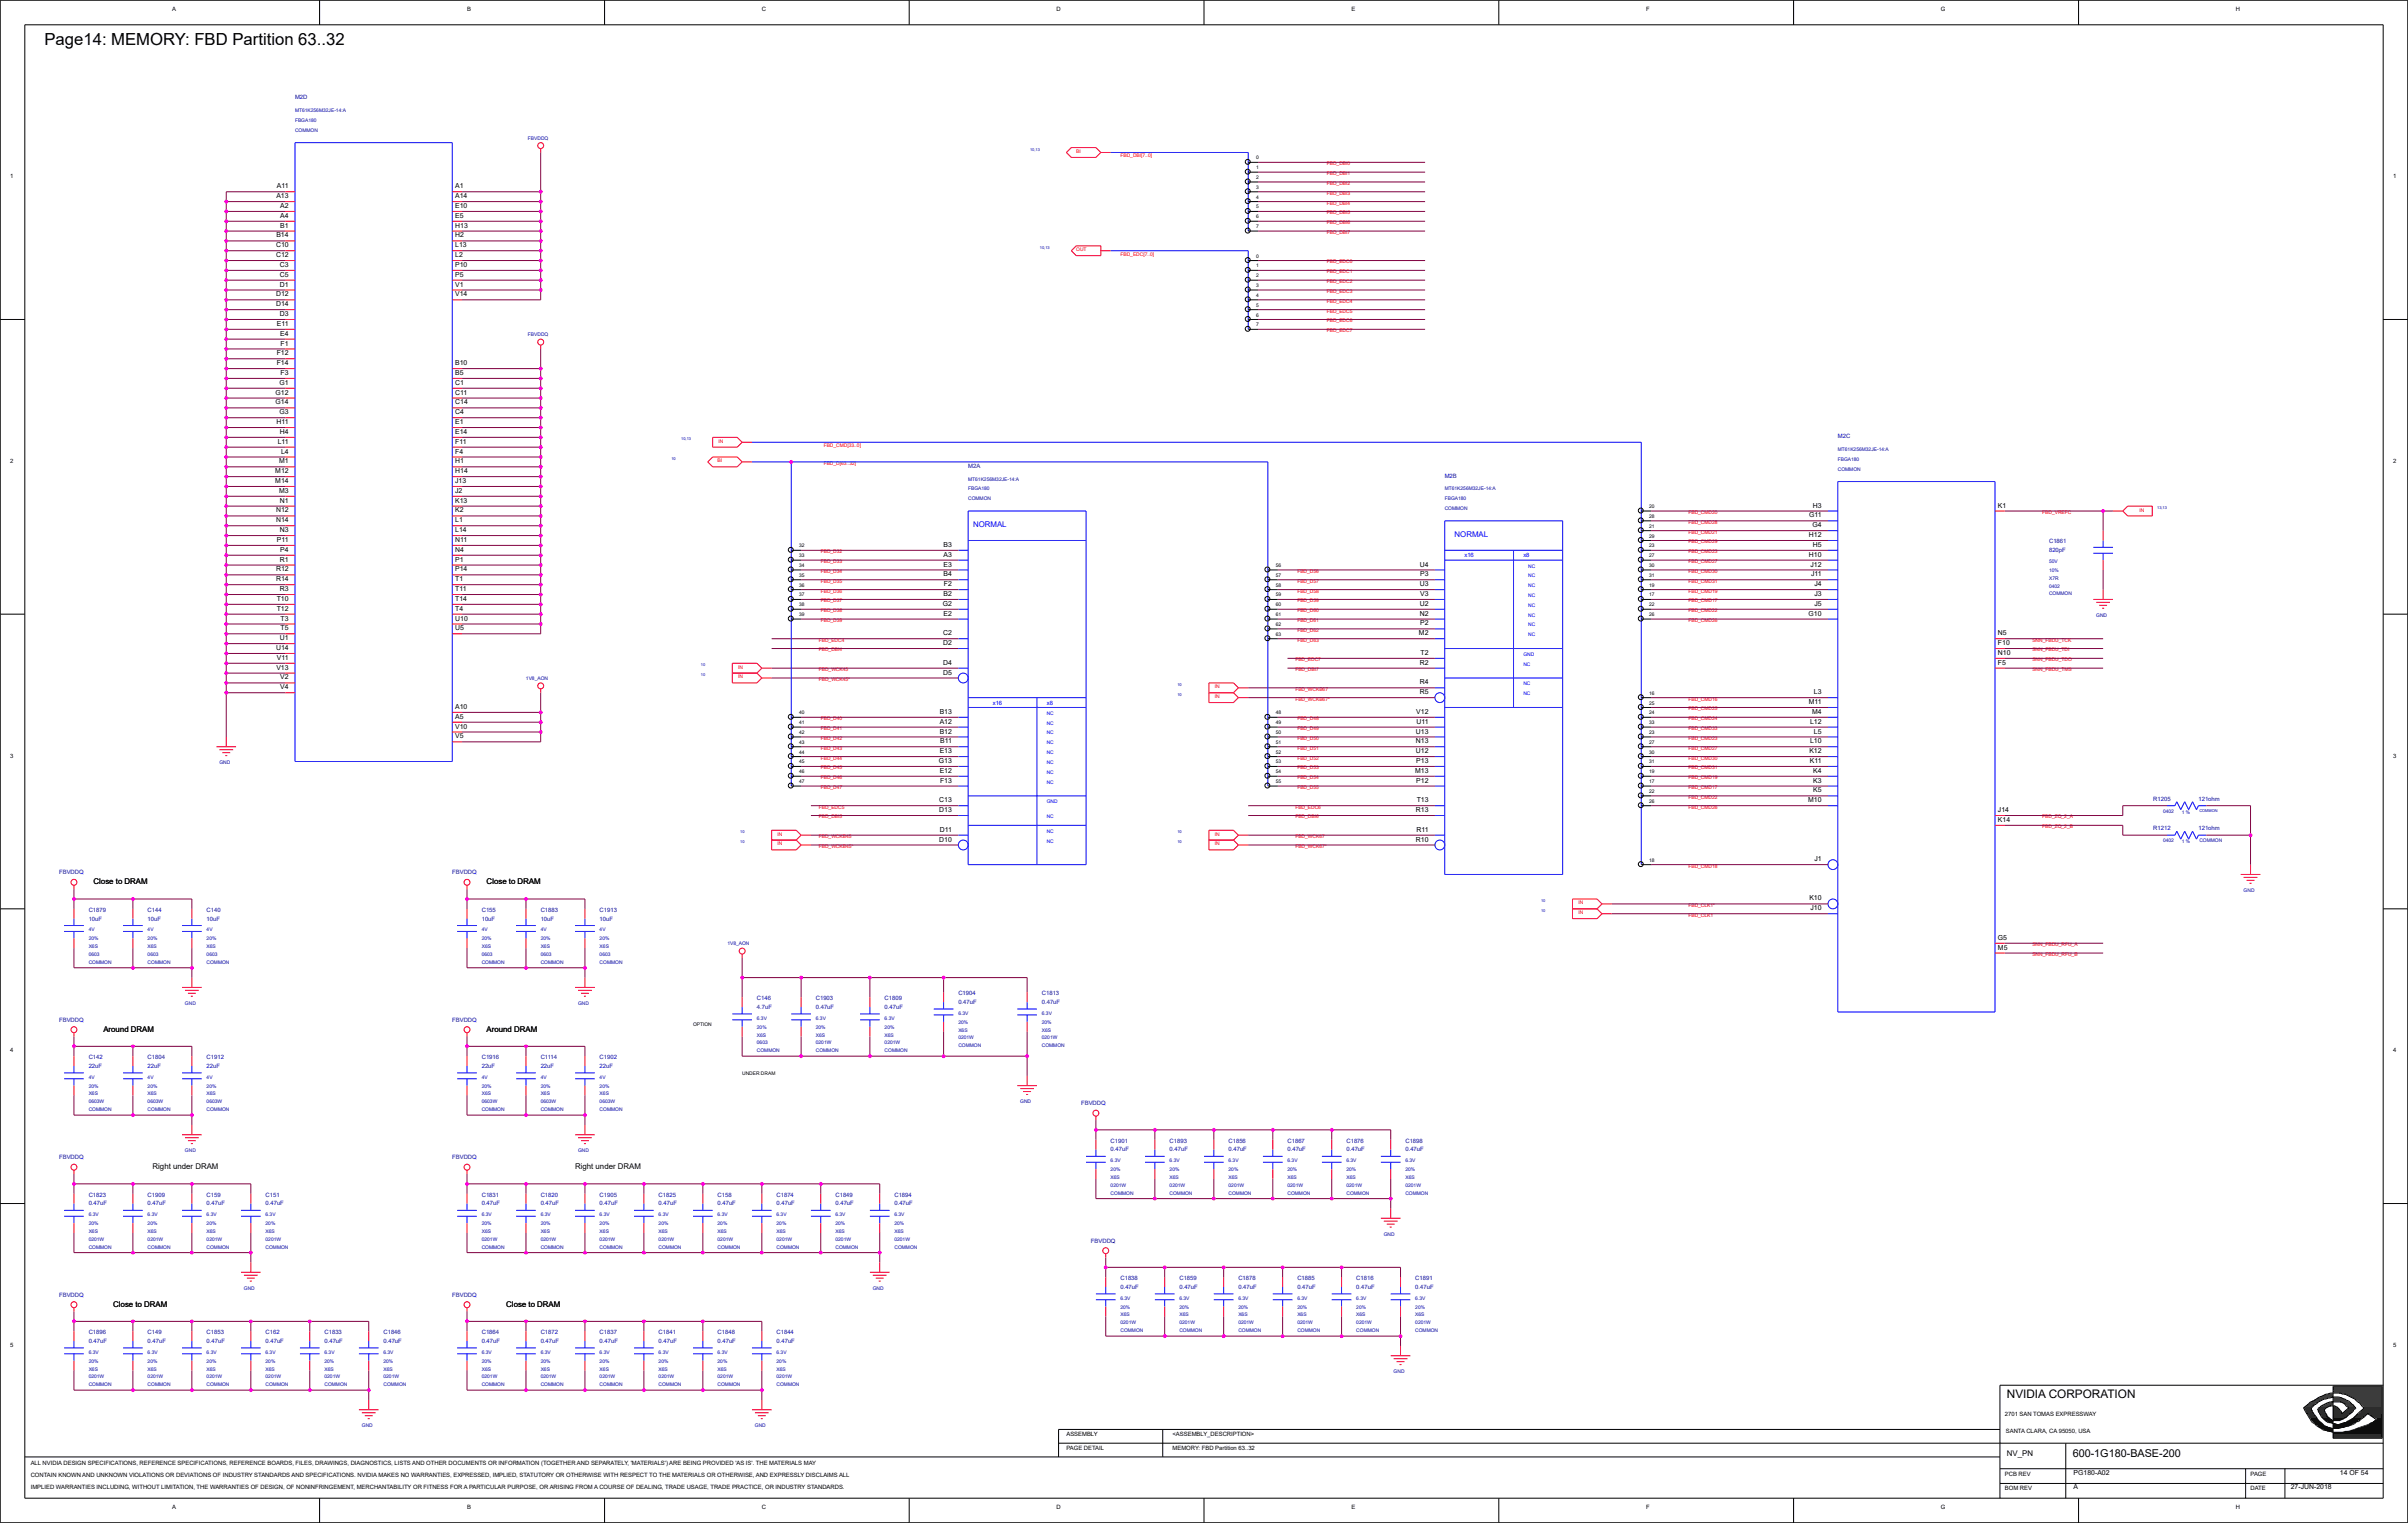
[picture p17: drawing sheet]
<svg xmlns="http://www.w3.org/2000/svg" width="158mm" height="100mm" viewBox="0 0 158 100" stroke-linecap="round" stroke-linejoin="round" font-family="sans-serif">
<defs><g id="words">
<text font-size="1.1" x="2.9" y="3">Page14: MEMORY: FBD Partition 63..32</text>
<text font-size=".8" x="131.7" y="91.8">NVIDIA CORPORATION</text>
<text font-size=".7" x="136.1" y="95.7">600-1G180-BASE-200</text>
<g font-size=".5">
<text x="18.1" y="16.9">C12</text>
<text x="18.1" y="16.2">C10</text>
<text x="18.1" y="15.6">B14</text>
<text x="18.1" y="13">A13</text>
<text x="18.2" y="12.4">A11</text>
<text x="18.4" y="17.5">C3</text>
<text x="18.4" y="14.9">B1</text>
<text x="18.4" y="14.3">A4</text>
<text x="18.4" y="13.7">A2</text>
<text x="29.9" y="17.5">P10</text>
<text x="29.9" y="16.9">L2</text>
<text x="29.9" y="16.2">L13</text>
<text x="29.9" y="15.6">H2</text>
<text x="29.9" y="14.9">H13</text>
<text x="29.9" y="14.3">E5</text>
<text x="29.9" y="13.7">E10</text>
<text x="29.9" y="13">A14</text>
<text x="29.9" y="12.4">A1</text>
<text x="18.1" y="20.1">D14</text>
<text x="18.1" y="19.5">D12</text>
<text x="18.2" y="24">F14</text>
<text x="18.2" y="23.3">F12</text>
<text x="18.2" y="21.4">E11</text>
<text x="18.4" y="20.8">D3</text>
<text x="18.4" y="18.8">D1</text>
<text x="18.4" y="18.2">C5</text>
<text x="18.4" y="22">E4</text>
<text x="18.4" y="22.7">F1</text>
<text x="29.9" y="24">B10</text>
<text x="29.9" y="19.5">V14</text>
<text x="29.9" y="18.8">V1</text>
<text x="29.9" y="18.2">P5</text>
<text x="18.1" y="26.6">G14</text>
<text x="18.1" y="25.9">G12</text>
<text x="18.2" y="27.9">H11</text>
<text x="18.2" y="29.1">L11</text>
<text x="18.3" y="27.2">G3</text>
<text x="18.3" y="25.3">G1</text>
<text x="18.4" y="28.5">H4</text>
<text x="18.4" y="24.6">F3</text>
<text x="18.4" y="29.8">L4</text>
<text x="29.9" y="29.8">F4</text>
<text x="29.9" y="29.1">F11</text>
<text x="29.9" y="28.5">E14</text>
<text x="29.9" y="27.9">E1</text>
<text x="29.9" y="27.2">C4</text>
<text x="29.9" y="26.6">C14</text>
<text x="29.9" y="25.9">C11</text>
<text x="29.9" y="25.3">C1</text>
<text x="29.9" y="24.6">B5</text>
<text x="18.1" y="31.7">M14</text>
<text x="18.1" y="31.1">M12</text>
<text x="18.1" y="34.3">N14</text>
<text x="18.1" y="33.7">N12</text>
<text x="18.2" y="35.6">P11</text>
<text x="18.3" y="32.4">M3</text>
<text x="18.3" y="30.4">M1</text>
<text x="18.4" y="34.9">N3</text>
<text x="18.4" y="33">N1</text>
<text x="29.9" y="35.6">N11</text>
<text x="29.9" y="34.9">L14</text>
<text x="29.9" y="34.3">L1</text>
<text x="29.9" y="33.7">K2</text>
<text x="29.9" y="33">K13</text>
<text x="29.9" y="32.4">J2</text>
<text x="29.9" y="31.7">J13</text>
<text x="29.9" y="31.1">H14</text>
<text x="29.9" y="30.4">H1</text>
<text x="61.9" y="35.9">B3</text>
<text x="118.8" y="35.3">H12</text>
<text x="118.8" y="34">G11</text>
<text x="119" y="34.6">G4</text>
<text x="119" y="35.9">H5</text>
<text x="119" y="33.3">H3</text>
<text x="131.2" y="33.3">K1</text>
<text x="18.1" y="38.2">R14</text>
<text x="18.1" y="37.5">R12</text>
<text x="18.2" y="40.1">T12</text>
<text x="18.2" y="39.5">T10</text>
<text x="18.4" y="38.8">R3</text>
<text x="18.4" y="36.9">R1</text>
<text x="18.4" y="36.2">P4</text>
<text x="18.4" y="41.4">T5</text>
<text x="18.4" y="40.8">T3</text>
<text x="29.9" y="41.4">U5</text>
<text x="29.9" y="40.8">U10</text>
<text x="29.9" y="40.1">T4</text>
<text x="29.9" y="39.5">T14</text>
<text x="29.9" y="38.8">T11</text>
<text x="29.9" y="38.2">T1</text>
<text x="29.9" y="37.5">P14</text>
<text x="29.9" y="36.9">P1</text>
<text x="29.9" y="36.2">N4</text>
<text x="61.9" y="39.8">G2</text>
<text x="61.9" y="41.7">C2</text>
<text x="61.9" y="40.4">E2</text>
<text x="61.9" y="39.1">B2</text>
<text x="61.9" y="37.9">B4</text>
<text x="61.9" y="37.2">E3</text>
<text x="61.9" y="36.6">A3</text>
<text x="62" y="38.5">F2</text>
<text x="93.2" y="41.7">M2</text>
<text x="93.2" y="40.4">N2</text>
<text x="93.2" y="39.8">U2</text>
<text x="93.2" y="38.5">U3</text>
<text x="93.2" y="37.2">U4</text>
<text x="93.2" y="41.1">P2</text>
<text x="93.2" y="39.1">V3</text>
<text x="93.2" y="37.9">P3</text>
<text x="118.7" y="40.4">G10</text>
<text x="118.8" y="36.6">H10</text>
<text x="118.9" y="37.2">J12</text>
<text x="118.9" y="37.9">J11</text>
<text x="119.1" y="39.8">J5</text>
<text x="119.1" y="39.1">J3</text>
<text x="119.1" y="38.5">J4</text>
<text x="131.2" y="41.7">N5</text>
<text x="18.1" y="42.7">U14</text>
<text x="18.1" y="44">V13</text>
<text x="18.2" y="43.3">V11</text>
<text x="18.4" y="42">U1</text>
<text x="18.4" y="45.3">V4</text>
<text x="18.4" y="44.6">V2</text>
<text x="29.9" y="47.8">V10</text>
<text x="29.9" y="47.2">A5</text>
<text x="29.9" y="46.6">A10</text>
<text x="61.7" y="47.5">A12</text>
<text x="61.7" y="46.9">B13</text>
<text x="61.9" y="44.3">D5</text>
<text x="61.9" y="43.7">D4</text>
<text x="61.9" y="42.4">D2</text>
<text x="93" y="46.9">V12</text>
<text x="93" y="47.5">U11</text>
<text x="93.2" y="45.6">R5</text>
<text x="93.2" y="44.9">R4</text>
<text x="93.2" y="43.7">R2</text>
<text x="93.3" y="43">T2</text>
<text x="118.7" y="46.2">M11</text>
<text x="118.8" y="47.5">L12</text>
<text x="119" y="46.9">M4</text>
<text x="119.1" y="45.6">L3</text>
<text x="131.2" y="43.7">F5</text>
<text x="131.2" y="43">N10</text>
<text x="131.2" y="42.4">F10</text>
<text x="29.9" y="48.5">V5</text>
<text x="61.6" y="50.1">G13</text>
<text x="61.7" y="53.3">D13</text>
<text x="61.7" y="52.7">C13</text>
<text x="61.7" y="50.8">E12</text>
<text x="61.7" y="49.5">E13</text>
<text x="61.7" y="48.2">B12</text>
<text x="61.7" y="51.4">F13</text>
<text x="61.7" y="48.8">B11</text>
<text x="92.9" y="50.8">M13</text>
<text x="93" y="53.3">R13</text>
<text x="93" y="49.5">U12</text>
<text x="93" y="48.8">N13</text>
<text x="93" y="48.2">U13</text>
<text x="93" y="51.4">P12</text>
<text x="93" y="50.1">P13</text>
<text x="93" y="52.7">T13</text>
<text x="118.7" y="52.7">M10</text>
<text x="118.8" y="49.5">K12</text>
<text x="118.8" y="50.1">K11</text>
<text x="118.8" y="48.8">L10</text>
<text x="119" y="52">K5</text>
<text x="119" y="51.4">K3</text>
<text x="119" y="50.8">K4</text>
<text x="119.1" y="48.2">L5</text>
<text x="131.2" y="54">K14</text>
<text x="131.2" y="53.3">J14</text>
<text x="6.1" y="58.1">Close to DRAM</text>
<text x="31.9" y="58.1">Close to DRAM</text>
<text x="61.7" y="55.3">D10</text>
<text x="61.7" y="54.6">D11</text>
<text x="93" y="55.3">R10</text>
<text x="93" y="54.6">R11</text>
<text x="118.8" y="59.1">K10</text>
<text x="118.9" y="59.8">J10</text>
<text x="119.1" y="56.6">J1</text>
<text x="131.2" y="62.4">M5</text>
<text x="131.2" y="61.7">G5</text>
<text x="6.8" y="67.7">Around DRAM</text>
<text x="31.9" y="67.7">Around DRAM</text>
<text x="10" y="76.8">Right under DRAM</text>
<text x="37.8" y="76.8">Right under DRAM</text>
<text x="7.4" y="85.8">Close to DRAM</text>
<text x="33.2" y="85.8">Close to DRAM</text>
<text x="131.7" y="95.6">NV_PN</text>
<text x="136.1" y="97.8">A</text>
<text x="136.1" y="96.8">PG180-A02</text>
<text x="150.4" y="97.8">27-JUN-2018</text>
<text x="153.6" y="96.8">14 OF 54</text>
</g>
<g font-size=".5" fill="#00f">
<text x="63.9" y="34.6">NORMAL</text>
<text x="95.5" y="35.2">NORMAL</text>
</g>
<g font-size=".4">
<text x="11.3" y=".7">A</text>
<text x="30.7" y=".7">B</text>
<text x="50" y=".7">C</text>
<text x="69.4" y=".7">D</text>
<text x="88.7" y=".7">E</text>
<text x="108.1" y=".7">F</text>
<text x="127.4" y=".7">G</text>
<text x="146.8" y=".7">H</text>
<text x=".7" y="11.7">1</text>
<text x="157.1" y="11.7">1</text>
<text x=".7" y="30.4">2</text>
<text x="157.1" y="30.4">2</text>
<text x=".7" y="49.8">3</text>
<text x="157.1" y="49.8">3</text>
<text x=".7" y="69.1">4</text>
<text x="157.1" y="69.1">4</text>
<text x=".7" y="88.5">5</text>
<text x="157.1" y="88.5">5</text>
<text x="70" y="95.2">PAGE DETAIL</text>
<text x="70" y="94.3">ASSEMBLY</text>
<text x="77" y="94.3">&lt;ASSEMBLY_DESCRIPTION&gt;</text>
<text x="77" y="95.2">MEMORY: FBD Partition 63..32</text>
<text x="131.6" y="93">2701 SAN TOMAS EXPRESSWAY</text>
<text x="131.7" y="94.1">SANTA CLARA, CA 95050, USA</text>
<text x="2" y="97">CONTAIN KNOWN AND UNKNOWN VIOLATIONS OR DEVIATIONS OF INDUSTRY STANDARDS AND SPECIFICATIONS. NVIDIA MAKES NO WARRANTIES, EXPRESSED, IMPLIED, STATUTORY OR OTHERWISE WITH RESPECT TO THE MATERIALS OR OTHERWISE, AND EXPRESSLY DISCLAIMS ALL</text>
<text x="2" y="96.2">ALL NVIDIA DESIGN SPECIFICATIONS, REFERENCE SPECIFICATIONS, REFERENCE BOARDS, FILES, DRAWINGS, DIAGNOSTICS, LISTS AND OTHER DOCUMENTS OR INFORMATION (TOGETHER AND SEPARATELY, 'MATERIALS') ARE BEING PROVIDED 'AS IS'. THE MATERIALS MAY</text>
<text x="2" y="97.8">IMPLIED WARRANTIES INCLUDING, WITHOUT LIMITATION, THE WARRANTIES OF DESIGN, OF NONINFRINGEMENT, MERCHANTABILITY OR FITNESS FOR A PARTICULAR PURPOSE, OR ARISING FROM A COURSE OF DEALING, TRADE USAGE, TRADE PRACTICE, OR INDUSTRY STANDARDS.</text>
<text x="11.3" y="99.1">A</text>
<text x="30.7" y="99.1">B</text>
<text x="50" y="99.1">C</text>
<text x="69.4" y="99.1">D</text>
<text x="88.7" y="99.1">E</text>
<text x="108.1" y="99.1">F</text>
<text x="127.4" y="99.1">G</text>
<text x="131.6" y="97.9">BOM REV</text>
<text x="131.6" y="96.9">PCB REV</text>
<text x="146.8" y="99.1">H</text>
<text x="147.7" y="96.9">PAGE</text>
<text x="147.7" y="97.9">DATE</text>
</g>
<g font-size=".4" fill="#0000a0">
<text x="19.4" y="6.5">M2D</text>
<text x="120.6" y="28.8">M2C</text>
<text x="63.6" y="30.7">M2A</text>
<text x="94.8" y="31.4">M2B</text>
<text x="134.5" y="35.7">C1861</text>
<text x="134.5" y="36.3">820pF</text>
<text x="141.4" y="52.6">R1205</text>
<text x="144.3" y="52.6">121ohm</text>
<text x="3.9" y="57.4">FBVDDQ</text>
<text x="5.8" y="59.9">C1879</text>
<text x="9.7" y="59.9">C144</text>
<text x="13.6" y="59.9">C140</text>
<text x="29.7" y="57.4">FBVDDQ</text>
<text x="31.6" y="59.9">C155</text>
<text x="35.5" y="59.9">C1883</text>
<text x="39.4" y="59.9">C1913</text>
<text x="141.4" y="54.5">R1212</text>
<text x="144.3" y="54.5">121ohm</text>
<text x="5.8" y="60.5">10uF</text>
<text x="9.7" y="60.5">10uF</text>
<text x="13.6" y="60.5">10uF</text>
<text x="31.6" y="60.5">10uF</text>
<text x="35.5" y="60.5">10uF</text>
<text x="39.4" y="60.5">10uF</text>
<text x="49.7" y="65.7">C146</text>
<text x="53.6" y="65.7">C1903</text>
<text x="58.1" y="65.7">C1809</text>
<text x="62.9" y="65.4">C1904</text>
<text x="62.9" y="65.9">0.47uF</text>
<text x="68.4" y="65.4">C1813</text>
<text x="68.4" y="65.9">0.47uF</text>
<text x="3.9" y="67.1">FBVDDQ</text>
<text x="5.8" y="69.6">C142</text>
<text x="5.8" y="70.1">22uF</text>
<text x="9.7" y="69.6">C1804</text>
<text x="9.7" y="70.1">22uF</text>
<text x="13.6" y="69.6">C1912</text>
<text x="13.6" y="70.1">22uF</text>
<text x="29.7" y="67.1">FBVDDQ</text>
<text x="31.6" y="69.6">C1916</text>
<text x="31.6" y="70.1">22uF</text>
<text x="35.5" y="69.6">C1114</text>
<text x="35.5" y="70.1">22uF</text>
<text x="39.4" y="69.6">C1902</text>
<text x="39.4" y="70.1">22uF</text>
<text x="49.7" y="66.3">4.7uF</text>
<text x="53.6" y="66.3">0.47uF</text>
<text x="58.1" y="66.3">0.47uF</text>
<text x="3.9" y="76.1">FBVDDQ</text>
<text x="29.7" y="76.1">FBVDDQ</text>
<text x="71" y="72.6">FBVDDQ</text>
<text x="72.9" y="75">C1901</text>
<text x="72.9" y="75.6">0.47uF</text>
<text x="76.8" y="75">C1893</text>
<text x="76.8" y="75.6">0.47uF</text>
<text x="80.7" y="75">C1856</text>
<text x="80.7" y="75.6">0.47uF</text>
<text x="84.5" y="75">C1867</text>
<text x="84.5" y="75.6">0.47uF</text>
<text x="88.4" y="75">C1876</text>
<text x="88.4" y="75.6">0.47uF</text>
<text x="92.3" y="75">C1898</text>
<text x="92.3" y="75.6">0.47uF</text>
<text x="5.8" y="78.6">C1823</text>
<text x="5.8" y="79.2">0.47uF</text>
<text x="9.7" y="78.6">C1909</text>
<text x="9.7" y="79.2">0.47uF</text>
<text x="13.6" y="78.6">C159</text>
<text x="13.6" y="79.2">0.47uF</text>
<text x="17.4" y="78.6">C151</text>
<text x="17.4" y="79.2">0.47uF</text>
<text x="31.6" y="78.6">C1831</text>
<text x="31.6" y="79.2">0.47uF</text>
<text x="35.5" y="78.6">C1820</text>
<text x="35.5" y="79.2">0.47uF</text>
<text x="39.4" y="78.6">C1905</text>
<text x="39.4" y="79.2">0.47uF</text>
<text x="43.2" y="78.6">C1825</text>
<text x="43.2" y="79.2">0.47uF</text>
<text x="47.1" y="78.6">C158</text>
<text x="47.1" y="79.2">0.47uF</text>
<text x="51" y="78.6">C1874</text>
<text x="51" y="79.2">0.47uF</text>
<text x="54.8" y="78.6">C1849</text>
<text x="54.8" y="79.2">0.47uF</text>
<text x="58.7" y="78.6">C1894</text>
<text x="58.7" y="79.2">0.47uF</text>
<text x="71.6" y="81.6">FBVDDQ</text>
<text x="3.9" y="85.2">FBVDDQ</text>
<text x="5.8" y="87.6">C1896</text>
<text x="5.8" y="88.2">0.47uF</text>
<text x="9.7" y="87.6">C149</text>
<text x="9.7" y="88.2">0.47uF</text>
<text x="13.6" y="87.6">C1853</text>
<text x="13.6" y="88.2">0.47uF</text>
<text x="17.4" y="87.6">C162</text>
<text x="17.4" y="88.2">0.47uF</text>
<text x="21.3" y="87.6">C1833</text>
<text x="21.3" y="88.2">0.47uF</text>
<text x="25.2" y="87.6">C1846</text>
<text x="25.2" y="88.2">0.47uF</text>
<text x="29.7" y="85.2">FBVDDQ</text>
<text x="31.6" y="87.6">C1864</text>
<text x="31.6" y="88.2">0.47uF</text>
<text x="35.5" y="87.6">C1872</text>
<text x="35.5" y="88.2">0.47uF</text>
<text x="39.4" y="87.6">C1837</text>
<text x="39.4" y="88.2">0.47uF</text>
<text x="43.2" y="87.6">C1841</text>
<text x="43.2" y="88.2">0.47uF</text>
<text x="47.1" y="87.6">C1848</text>
<text x="47.1" y="88.2">0.47uF</text>
<text x="51" y="87.6">C1844</text>
<text x="51" y="88.2">0.47uF</text>
<text x="73.6" y="84.1">C1838</text>
<text x="73.6" y="84.7">0.47uF</text>
<text x="77.4" y="84.1">C1859</text>
<text x="77.4" y="84.7">0.47uF</text>
<text x="81.3" y="84.1">C1878</text>
<text x="81.3" y="84.7">0.47uF</text>
<text x="85.2" y="84.1">C1885</text>
<text x="85.2" y="84.7">0.47uF</text>
<text x="89" y="84.1">C1816</text>
<text x="89" y="84.7">0.47uF</text>
<text x="92.9" y="84.1">C1891</text>
<text x="92.9" y="84.7">0.47uF</text>
</g>
<g font-size=".4" fill="#00f">
<text x="96.1" y="36.6">x16</text>
<text x="100" y="36.6">x8</text>
<text x="65.2" y="46.3">x16</text>
<text x="68.7" y="46.3">x8</text>
</g>
<g font-size=".3" fill="#0000a0">
<text x="19.4" y="7.4">MT61K256M32JE-14:A</text>
<text x="19.4" y="8.7">COMMON</text>
<text x="19.4" y="8">FBGA180</text>
<text x="34.7" y="9.2">FBVDDQ</text>
<text x="67.6" y="9.9">10,13</text>
<text x="68.3" y="16.3">10,13</text>
<text x="34.7" y="22.1">FBVDDQ</text>
<text x="44.7" y="28.9">10,13</text>
<text x="120.6" y="29.6">MT61K256M32JE-14:A</text>
<text x="44.1" y="30.2">10</text>
<text x="63.6" y="32.2">FBGA180</text>
<text x="63.6" y="32.9">COMMON</text>
<text x="63.6" y="31.6">MT61K256M32JE-14:A</text>
<text x="94.8" y="32.2">MT61K256M32JE-14:A</text>
<text x="94.8" y="33.5">COMMON</text>
<text x="94.8" y="32.9">FBGA180</text>
<text x="120.6" y="30.3">FBGA180</text>
<text x="120.6" y="30.9">COMMON</text>
<text x="141.6" y="33.4">13,13</text>
<text x="134.5" y="37.6">10%</text>
<text x="134.5" y="38.6">0402</text>
<text x="134.5" y="38.1">X7R</text>
<text x="134.5" y="37">50V</text>
<text x="134.5" y="39.1">COMMON</text>
<text x="137.6" y="40.5">GND</text>
<text x="34.5" y="44.7">1V8_AON</text>
<text x="46" y="44.4">10</text>
<text x="46" y="43.8">10</text>
<text x="77.3" y="45.7">10</text>
<text x="77.3" y="45">10</text>
<text x="14.4" y="50.2">GND</text>
<text x="142" y="53.4">0402</text>
<text x="143.2" y="53.4">1 %</text>
<text x="144.4" y="53.3">COMMON</text>
<text x="48.6" y="55.4">10</text>
<text x="48.6" y="54.7">10</text>
<text x="77.3" y="55.4">10</text>
<text x="77.3" y="54.7">10</text>
<text x="101.2" y="59.9">10</text>
<text x="101.2" y="59.2">10</text>
<text x="142" y="55.3">0402</text>
<text x="143.2" y="55.4">1 %</text>
<text x="144.4" y="55.3">COMMON</text>
<text x="147.3" y="58.6">GND</text>
<text x="5.8" y="63.3">COMMON</text>
<text x="5.8" y="61.2">4V</text>
<text x="5.8" y="61.8">20%</text>
<text x="5.8" y="62.3">X6S</text>
<text x="5.8" y="62.8">0603</text>
<text x="9.7" y="62.8">0603</text>
<text x="9.7" y="63.3">COMMON</text>
<text x="9.7" y="61.8">20%</text>
<text x="9.7" y="61.2">4V</text>
<text x="9.7" y="62.3">X6S</text>
<text x="13.6" y="62.8">0603</text>
<text x="13.6" y="62.3">X6S</text>
<text x="13.6" y="61.8">20%</text>
<text x="13.6" y="63.3">COMMON</text>
<text x="13.6" y="61.2">4V</text>
<text x="31.6" y="62.3">X6S</text>
<text x="31.6" y="61.8">20%</text>
<text x="31.6" y="63.3">COMMON</text>
<text x="31.6" y="61.2">4V</text>
<text x="31.6" y="62.8">0603</text>
<text x="35.5" y="63.3">COMMON</text>
<text x="35.5" y="61.8">20%</text>
<text x="35.5" y="61.2">4V</text>
<text x="35.5" y="62.3">X6S</text>
<text x="35.5" y="62.8">0603</text>
<text x="39.4" y="62.8">0603</text>
<text x="39.4" y="63.3">COMMON</text>
<text x="39.4" y="61.8">20%</text>
<text x="39.4" y="61.2">4V</text>
<text x="39.4" y="62.3">X6S</text>
<text x="47.8" y="62.1">1V8_AON</text>
<text x="5.8" y="70.8">4V</text>
<text x="5.8" y="71.4">20%</text>
<text x="5.8" y="71.9">X6S</text>
<text x="9.7" y="70.8">4V</text>
<text x="9.7" y="71.4">20%</text>
<text x="9.7" y="71.9">X6S</text>
<text x="12.1" y="66">GND</text>
<text x="13.6" y="70.8">4V</text>
<text x="13.6" y="71.4">20%</text>
<text x="13.6" y="71.9">X6S</text>
<text x="31.6" y="70.8">4V</text>
<text x="31.6" y="71.4">20%</text>
<text x="31.6" y="71.9">X6S</text>
<text x="35.5" y="70.8">4V</text>
<text x="35.5" y="71.4">20%</text>
<text x="35.5" y="71.9">X6S</text>
<text x="37.9" y="66">GND</text>
<text x="39.4" y="71.4">20%</text>
<text x="39.4" y="70.8">4V</text>
<text x="39.4" y="71.9">X6S</text>
<text x="49.7" y="67">6.3V</text>
<text x="49.7" y="67.6">20%</text>
<text x="49.7" y="68.1">X6S</text>
<text x="49.7" y="68.6">0603</text>
<text x="49.7" y="69.1">COMMON</text>
<text x="53.6" y="69.1">COMMON</text>
<text x="53.6" y="68.1">X6S</text>
<text x="53.6" y="67">6.3V</text>
<text x="53.6" y="67.6">20%</text>
<text x="53.6" y="68.6">0201W</text>
<text x="58.1" y="68.6">0201W</text>
<text x="58.1" y="67.6">20%</text>
<text x="58.1" y="67">6.3V</text>
<text x="58.1" y="68.1">X6S</text>
<text x="58.1" y="69.1">COMMON</text>
<text x="62.9" y="68.8">COMMON</text>
<text x="62.9" y="67.7">X6S</text>
<text x="62.9" y="66.7">6.3V</text>
<text x="62.9" y="67.2">20%</text>
<text x="62.9" y="68.3">0201W</text>
<text x="68.4" y="68.8">COMMON</text>
<text x="68.4" y="67.7">X6S</text>
<text x="68.4" y="66.7">6.3V</text>
<text x="68.4" y="67.2">20%</text>
<text x="68.4" y="68.3">0201W</text>
<text x="5.8" y="73">COMMON</text>
<text x="5.8" y="72.5">0603W</text>
<text x="9.7" y="72.5">0603W</text>
<text x="9.7" y="73">COMMON</text>
<text x="12.1" y="75.7">GND</text>
<text x="13.6" y="72.5">0603W</text>
<text x="13.6" y="73">COMMON</text>
<text x="31.6" y="73">COMMON</text>
<text x="31.6" y="72.5">0603W</text>
<text x="35.5" y="73">COMMON</text>
<text x="35.5" y="72.5">0603W</text>
<text x="37.9" y="75.7">GND</text>
<text x="39.4" y="73">COMMON</text>
<text x="39.4" y="72.5">0603W</text>
<text x="67" y="72.5">GND</text>
<text x="72.9" y="77.9">0201W</text>
<text x="72.9" y="76.9">20%</text>
<text x="72.9" y="76.3">6.3V</text>
<text x="72.9" y="77.4">X6S</text>
<text x="76.8" y="77.9">0201W</text>
<text x="76.8" y="76.9">20%</text>
<text x="76.8" y="76.3">6.3V</text>
<text x="76.8" y="77.4">X6S</text>
<text x="80.7" y="77.9">0201W</text>
<text x="80.7" y="76.9">20%</text>
<text x="80.7" y="76.3">6.3V</text>
<text x="80.7" y="77.4">X6S</text>
<text x="84.5" y="77.9">0201W</text>
<text x="84.5" y="76.9">20%</text>
<text x="84.5" y="76.3">6.3V</text>
<text x="84.5" y="77.4">X6S</text>
<text x="88.4" y="76.3">6.3V</text>
<text x="88.4" y="77.9">0201W</text>
<text x="88.4" y="77.4">X6S</text>
<text x="88.4" y="76.9">20%</text>
<text x="92.3" y="77.9">0201W</text>
<text x="92.3" y="76.3">6.3V</text>
<text x="92.3" y="76.9">20%</text>
<text x="92.3" y="77.4">X6S</text>
<text x="5.8" y="82">COMMON</text>
<text x="5.8" y="81">X6S</text>
<text x="5.8" y="81.5">0201W</text>
<text x="5.8" y="80.5">20%</text>
<text x="5.8" y="79.9">6.3V</text>
<text x="9.7" y="82">COMMON</text>
<text x="9.7" y="79.9">6.3V</text>
<text x="9.7" y="81.5">0201W</text>
<text x="9.7" y="80.5">20%</text>
<text x="9.7" y="81">X6S</text>
<text x="13.6" y="82">COMMON</text>
<text x="13.6" y="81">X6S</text>
<text x="13.6" y="79.9">6.3V</text>
<text x="13.6" y="80.5">20%</text>
<text x="13.6" y="81.5">0201W</text>
<text x="17.4" y="82">COMMON</text>
<text x="17.4" y="81">X6S</text>
<text x="17.4" y="79.9">6.3V</text>
<text x="17.4" y="80.5">20%</text>
<text x="17.4" y="81.5">0201W</text>
<text x="31.6" y="82">COMMON</text>
<text x="31.6" y="81">X6S</text>
<text x="31.6" y="79.9">6.3V</text>
<text x="31.6" y="80.5">20%</text>
<text x="31.6" y="81.5">0201W</text>
<text x="35.5" y="82">COMMON</text>
<text x="35.5" y="81.5">0201W</text>
<text x="35.5" y="80.5">20%</text>
<text x="35.5" y="79.9">6.3V</text>
<text x="35.5" y="81">X6S</text>
<text x="39.4" y="82">COMMON</text>
<text x="39.4" y="79.9">6.3V</text>
<text x="39.4" y="81.5">0201W</text>
<text x="39.4" y="80.5">20%</text>
<text x="39.4" y="81">X6S</text>
<text x="43.2" y="82">COMMON</text>
<text x="43.2" y="81">X6S</text>
<text x="43.2" y="79.9">6.3V</text>
<text x="43.2" y="80.5">20%</text>
<text x="43.2" y="81.5">0201W</text>
<text x="47.1" y="82">COMMON</text>
<text x="47.1" y="81">X6S</text>
<text x="47.1" y="79.9">6.3V</text>
<text x="47.1" y="80.5">20%</text>
<text x="47.1" y="81.5">0201W</text>
<text x="51" y="81">X6S</text>
<text x="51" y="79.9">6.3V</text>
<text x="51" y="80.5">20%</text>
<text x="51" y="81.5">0201W</text>
<text x="51" y="82">COMMON</text>
<text x="54.8" y="82">COMMON</text>
<text x="54.8" y="81">X6S</text>
<text x="54.8" y="79.9">6.3V</text>
<text x="54.8" y="81.5">0201W</text>
<text x="54.8" y="80.5">20%</text>
<text x="58.7" y="82">COMMON</text>
<text x="58.7" y="81">X6S</text>
<text x="58.7" y="79.9">6.3V</text>
<text x="58.7" y="80.5">20%</text>
<text x="58.7" y="81.5">0201W</text>
<text x="72.9" y="78.5">COMMON</text>
<text x="76.8" y="78.5">COMMON</text>
<text x="80.7" y="78.5">COMMON</text>
<text x="84.5" y="78.5">COMMON</text>
<text x="88.4" y="78.5">COMMON</text>
<text x="90.8" y="81.2">GND</text>
<text x="92.3" y="78.5">COMMON</text>
<text x="5.8" y="88.9">6.3V</text>
<text x="5.8" y="89.5">20%</text>
<text x="9.7" y="88.9">6.3V</text>
<text x="9.7" y="89.5">20%</text>
<text x="13.6" y="88.9">6.3V</text>
<text x="13.6" y="89.5">20%</text>
<text x="16" y="84.7">GND</text>
<text x="17.4" y="88.9">6.3V</text>
<text x="17.4" y="89.5">20%</text>
<text x="21.3" y="88.9">6.3V</text>
<text x="21.3" y="89.5">20%</text>
<text x="25.2" y="88.9">6.3V</text>
<text x="25.2" y="89.5">20%</text>
<text x="31.6" y="88.9">6.3V</text>
<text x="31.6" y="89.5">20%</text>
<text x="35.5" y="89.5">20%</text>
<text x="35.5" y="88.9">6.3V</text>
<text x="39.4" y="88.9">6.3V</text>
<text x="39.4" y="89.5">20%</text>
<text x="43.2" y="88.9">6.3V</text>
<text x="43.2" y="89.5">20%</text>
<text x="47.1" y="88.9">6.3V</text>
<text x="47.1" y="89.5">20%</text>
<text x="51" y="88.9">6.3V</text>
<text x="51" y="89.5">20%</text>
<text x="57.3" y="84.7">GND</text>
<text x="73.6" y="85.4">6.3V</text>
<text x="73.6" y="87.5">COMMON</text>
<text x="73.6" y="86.5">X6S</text>
<text x="73.6" y="87">0201W</text>
<text x="73.6" y="85.9">20%</text>
<text x="77.4" y="85.4">6.3V</text>
<text x="77.4" y="87.5">COMMON</text>
<text x="77.4" y="86.5">X6S</text>
<text x="77.4" y="85.9">20%</text>
<text x="77.4" y="87">0201W</text>
<text x="81.3" y="85.4">6.3V</text>
<text x="81.3" y="87.5">COMMON</text>
<text x="81.3" y="86.5">X6S</text>
<text x="81.3" y="85.9">20%</text>
<text x="81.3" y="87">0201W</text>
<text x="85.2" y="85.4">6.3V</text>
<text x="85.2" y="87.5">COMMON</text>
<text x="85.2" y="87">0201W</text>
<text x="85.2" y="86.5">X6S</text>
<text x="85.2" y="85.9">20%</text>
<text x="89" y="87">0201W</text>
<text x="89" y="87.5">COMMON</text>
<text x="89" y="85.4">6.3V</text>
<text x="89" y="85.9">20%</text>
<text x="89" y="86.5">X6S</text>
<text x="92.9" y="85.4">6.3V</text>
<text x="92.9" y="87.5">COMMON</text>
<text x="92.9" y="86.5">X6S</text>
<text x="92.9" y="85.9">20%</text>
<text x="92.9" y="87">0201W</text>
<text x="5.8" y="91">COMMON</text>
<text x="5.8" y="90">X6S</text>
<text x="5.8" y="90.5">0201W</text>
<text x="9.7" y="91">COMMON</text>
<text x="9.7" y="90.5">0201W</text>
<text x="9.7" y="90">X6S</text>
<text x="13.6" y="91">COMMON</text>
<text x="13.6" y="90">X6S</text>
<text x="13.6" y="90.5">0201W</text>
<text x="17.4" y="91">COMMON</text>
<text x="17.4" y="90">X6S</text>
<text x="17.4" y="90.5">0201W</text>
<text x="21.3" y="90.5">0201W</text>
<text x="21.3" y="91">COMMON</text>
<text x="21.3" y="90">X6S</text>
<text x="23.8" y="93.7">GND</text>
<text x="25.2" y="91">COMMON</text>
<text x="25.2" y="90">X6S</text>
<text x="25.2" y="90.5">0201W</text>
<text x="31.6" y="91">COMMON</text>
<text x="31.6" y="90">X6S</text>
<text x="31.6" y="90.5">0201W</text>
<text x="35.5" y="91">COMMON</text>
<text x="35.5" y="90.5">0201W</text>
<text x="35.5" y="90">X6S</text>
<text x="39.4" y="91">COMMON</text>
<text x="39.4" y="90.5">0201W</text>
<text x="39.4" y="90">X6S</text>
<text x="43.2" y="91">COMMON</text>
<text x="43.2" y="90">X6S</text>
<text x="43.2" y="90.5">0201W</text>
<text x="47.1" y="91">COMMON</text>
<text x="47.1" y="90">X6S</text>
<text x="47.1" y="90.5">0201W</text>
<text x="49.6" y="93.7">GND</text>
<text x="51" y="91">COMMON</text>
<text x="51" y="90">X6S</text>
<text x="51" y="90.5">0201W</text>
<text x="91.5" y="90.2">GND</text>
</g>
<g font-size=".3" fill="#f00">
<text x="70.7" y="10">BI</text>
<text x="73.6" y="10.3">FBD_DBI[7..0]</text>
<text x="87.1" y="10.9">FBD_DBI0</text>
<text x="87.1" y="11.5">FBD_DBI1</text>
<text x="70.7" y="16.5">OUT</text>
<text x="73.6" y="16.8">FBD_EDC[7..0]</text>
<text x="87.1" y="12.1">FBD_DBI2</text>
<text x="87.1" y="12.8">FBD_DBI3</text>
<text x="87.1" y="13.4">FBD_DBI4</text>
<text x="87.1" y="14.1">FBD_DBI5</text>
<text x="87.1" y="14.7">FBD_DBI6</text>
<text x="87.1" y="15.4">FBD_DBI7</text>
<text x="87.1" y="17.3">FBD_EDC0</text>
<text x="87.1" y="17.9">FBD_EDC1</text>
<text x="87.1" y="18.6">FBD_EDC2</text>
<text x="87.1" y="19.2">FBD_EDC3</text>
<text x="87.1" y="19.9">FBD_EDC4</text>
<text x="87.1" y="20.5">FBD_EDC5</text>
<text x="87.1" y="21.2">FBD_EDC6</text>
<text x="87.1" y="21.8">FBD_EDC7</text>
<text x="47.2" y="29.1">IN</text>
<text x="54.1" y="29.4">FBD_CMD[33..0]</text>
<text x="47.1" y="30.4">BI</text>
<text x="54.1" y="30.5">FBD_D[63..32]</text>
<text x="110.8" y="33.8">FBD_CMD20</text>
<text x="110.8" y="35">FBD_CMD21</text>
<text x="110.8" y="34.4">FBD_CMD28</text>
<text x="110.8" y="35.7">FBD_CMD29</text>
<text x="134.1" y="33.8">FBD_VREFC</text>
<text x="140.4" y="33.6">IN</text>
<text x="53.9" y="36.3">FBD_D32</text>
<text x="53.9" y="37">FBD_D33</text>
<text x="53.9" y="37.6">FBD_D34</text>
<text x="53.9" y="38.3">FBD_D35</text>
<text x="53.9" y="38.9">FBD_D36</text>
<text x="53.9" y="39.6">FBD_D37</text>
<text x="53.9" y="40.2">FBD_D38</text>
<text x="53.9" y="40.8">FBD_D39</text>
<text x="85.2" y="37.6">FBD_D56</text>
<text x="85.2" y="38.3">FBD_D57</text>
<text x="85.2" y="38.9">FBD_D58</text>
<text x="85.2" y="39.6">FBD_D59</text>
<text x="85.2" y="40.2">FBD_D60</text>
<text x="85.2" y="40.8">FBD_D61</text>
<text x="85.2" y="41.5">FBD_D62</text>
<text x="110.8" y="39.6">FBD_CMD17</text>
<text x="110.8" y="38.9">FBD_CMD19</text>
<text x="110.8" y="40.2">FBD_CMD22</text>
<text x="110.8" y="36.3">FBD_CMD23</text>
<text x="110.8" y="40.8">FBD_CMD26</text>
<text x="110.8" y="37">FBD_CMD27</text>
<text x="110.8" y="37.6">FBD_CMD30</text>
<text x="110.8" y="38.3">FBD_CMD31</text>
<text x="48.5" y="44.6">IN</text>
<text x="48.5" y="43.9">IN</text>
<text x="53.8" y="42.8">FBD_DBI4</text>
<text x="53.8" y="42.1">FBD_EDC4</text>
<text x="53.8" y="44.1">FBD_WCK45</text>
<text x="53.8" y="44.7">FBD_WCK45*</text>
<text x="53.9" y="47.3">FBD_D40</text>
<text x="53.9" y="47.9">FBD_D41</text>
<text x="79.7" y="45.8">IN</text>
<text x="79.7" y="45.2">IN</text>
<text x="85" y="44.1">FBD_DBI7</text>
<text x="85" y="43.4">FBD_EDC7</text>
<text x="85" y="45.4">FBD_WCKB67</text>
<text x="85" y="46">FBD_WCKB67*</text>
<text x="85.2" y="47.3">FBD_D48</text>
<text x="85.2" y="47.9">FBD_D49</text>
<text x="85.2" y="42.1">FBD_D63</text>
<text x="110.8" y="46">FBD_CMD16</text>
<text x="110.8" y="47.3">FBD_CMD24</text>
<text x="110.8" y="46.7">FBD_CMD25</text>
<text x="110.8" y="47.9">FBD_CMD33</text>
<text x="133.4" y="42.1">SNN_FBDU_TCK</text>
<text x="133.4" y="42.8">SNN_FBDU_TDI</text>
<text x="133.4" y="43.4">SNN_FBDU_TDO</text>
<text x="133.4" y="44.1">SNN_FBDU_TMS</text>
<text x="53.8" y="53.8">FBD_DBI5</text>
<text x="53.8" y="53.1">FBD_EDC5</text>
<text x="53.9" y="48.6">FBD_D42</text>
<text x="53.9" y="49.2">FBD_D43</text>
<text x="53.9" y="49.9">FBD_D44</text>
<text x="53.9" y="50.5">FBD_D45</text>
<text x="53.9" y="51.2">FBD_D46</text>
<text x="53.9" y="51.8">FBD_D47</text>
<text x="85" y="53.8">FBD_DBI6</text>
<text x="85" y="53.1">FBD_EDC6</text>
<text x="85.2" y="48.6">FBD_D50</text>
<text x="85.2" y="49.2">FBD_D51</text>
<text x="85.2" y="49.9">FBD_D52</text>
<text x="85.2" y="50.5">FBD_D53</text>
<text x="85.2" y="51.2">FBD_D54</text>
<text x="85.2" y="51.8">FBD_D55</text>
<text x="110.8" y="51.8">FBD_CMD17</text>
<text x="110.8" y="51.2">FBD_CMD19</text>
<text x="110.8" y="52.5">FBD_CMD22</text>
<text x="110.8" y="48.6">FBD_CMD23</text>
<text x="110.8" y="53.1">FBD_CMD26</text>
<text x="110.8" y="49.2">FBD_CMD27</text>
<text x="110.8" y="49.9">FBD_CMD30</text>
<text x="110.8" y="50.5">FBD_CMD31</text>
<text x="134.1" y="53.8">FBD_ZQ_2_A</text>
<text x="51" y="55.5">IN</text>
<text x="51" y="54.9">IN</text>
<text x="53.8" y="55">FBD_WCKB45</text>
<text x="53.8" y="55.7">FBD_WCKB45*</text>
<text x="79.7" y="55.5">IN</text>
<text x="79.7" y="54.9">IN</text>
<text x="85" y="55">FBD_WCK67</text>
<text x="85" y="55.7">FBD_WCK67*</text>
<text x="103.6" y="59.4">IN</text>
<text x="110.8" y="59.6">FBD_CLK1*</text>
<text x="110.8" y="57">FBD_CMD18</text>
<text x="134.1" y="54.4">FBD_ZQ_2_B</text>
<text x="103.6" y="60">IN</text>
<text x="110.8" y="60.2">FBD_CLK1</text>
<text x="133.4" y="62.1">SNN_FBDU_RFU_A</text>
<text x="133.4" y="62.8">SNN_FBDU_RFU_B</text>
</g>
<g font-size=".3">
<text x="82.5" y="11.8">2</text>
<text x="82.5" y="11.1">1</text>
<text x="82.5" y="10.5">0</text>
<text x="82.5" y="17.6">1</text>
<text x="82.5" y="16.9">0</text>
<text x="82.5" y="15">7</text>
<text x="82.5" y="14.3">6</text>
<text x="82.5" y="13.7">5</text>
<text x="82.5" y="13">4</text>
<text x="82.5" y="12.4">3</text>
<text x="82.5" y="21.4">7</text>
<text x="82.5" y="20.8">6</text>
<text x="82.5" y="20.1">5</text>
<text x="82.5" y="19.5">4</text>
<text x="82.5" y="18.9">3</text>
<text x="82.5" y="18.2">2</text>
<text x="52.5" y="35.9">32</text>
<text x="108.3" y="35.9">23</text>
<text x="108.3" y="35.3">29</text>
<text x="108.3" y="34.7">21</text>
<text x="108.3" y="34">28</text>
<text x="108.3" y="33.4">20</text>
<text x="52.5" y="40.5">39</text>
<text x="52.5" y="39.8">38</text>
<text x="52.5" y="39.2">37</text>
<text x="52.5" y="38.5">36</text>
<text x="52.5" y="37.9">35</text>
<text x="52.5" y="37.2">34</text>
<text x="52.5" y="36.6">33</text>
<text x="83.7" y="41.8">63</text>
<text x="83.7" y="41.1">62</text>
<text x="83.7" y="40.5">61</text>
<text x="83.7" y="39.8">60</text>
<text x="83.7" y="39.2">59</text>
<text x="83.7" y="38.5">58</text>
<text x="83.7" y="37.9">57</text>
<text x="83.7" y="37.2">56</text>
<text x="108.3" y="40.5">26</text>
<text x="108.3" y="39.8">22</text>
<text x="108.3" y="39.2">17</text>
<text x="108.3" y="38.5">19</text>
<text x="108.3" y="37.9">31</text>
<text x="108.3" y="37.2">30</text>
<text x="108.3" y="36.6">27</text>
<text x="52.5" y="47.6">41</text>
<text x="52.5" y="46.9">40</text>
<text x="83.7" y="47.6">49</text>
<text x="83.7" y="46.9">48</text>
<text x="108.3" y="47.6">33</text>
<text x="108.3" y="46.9">24</text>
<text x="108.3" y="46.3">25</text>
<text x="108.3" y="45.6">16</text>
<text x="52.5" y="51.4">47</text>
<text x="52.5" y="50.8">46</text>
<text x="52.5" y="50.1">45</text>
<text x="52.5" y="49.5">44</text>
<text x="52.5" y="48.8">43</text>
<text x="52.5" y="48.2">42</text>
<text x="83.7" y="51.4">55</text>
<text x="83.7" y="50.8">54</text>
<text x="83.7" y="50.1">53</text>
<text x="83.7" y="49.5">52</text>
<text x="83.7" y="48.8">51</text>
<text x="83.7" y="48.2">50</text>
<text x="108.3" y="52.7">26</text>
<text x="108.3" y="52.1">22</text>
<text x="108.3" y="51.4">17</text>
<text x="108.3" y="50.8">19</text>
<text x="108.3" y="50.1">31</text>
<text x="108.3" y="49.5">30</text>
<text x="108.3" y="48.8">27</text>
<text x="108.3" y="48.2">23</text>
<text x="108.3" y="56.6">18</text>
<text x="45.5" y="67.4">OPTION</text>
<text x="48.7" y="70.6">UNDER DRAM</text>
</g>
<g font-size=".3" fill="#00f">
<text x="100.3" y="38.6">NC</text>
<text x="100.3" y="39.8">NC</text>
<text x="100.3" y="41.8">NC</text>
<text x="100.3" y="37.9">NC</text>
<text x="100.3" y="37.3">NC</text>
<text x="100.3" y="40.5">NC</text>
<text x="100.3" y="41.1">NC</text>
<text x="100.3" y="39.2">NC</text>
<text x="68.7" y="47.6">NC</text>
<text x="68.7" y="46.9">NC</text>
<text x="100" y="45.7">NC</text>
<text x="100" y="45">NC</text>
<text x="100" y="43.7">NC</text>
<text x="100" y="43.1">GND</text>
<text x="68.7" y="48.2">NC</text>
<text x="68.7" y="50.2">NC</text>
<text x="68.7" y="53.7">NC</text>
<text x="68.7" y="49.5">NC</text>
<text x="68.7" y="50.8">NC</text>
<text x="68.7" y="51.5">NC</text>
<text x="68.7" y="48.9">NC</text>
<text x="68.7" y="52.8">GND</text>
<text x="68.7" y="54.7">NC</text>
<text x="68.7" y="55.3">NC</text>
</g>
</g></defs>
<g fill="none" stroke="#00f" stroke-width=".07">
<path d="M19.4 9.4h10.3v40.6h-10.3zM72.9 10h9v5.2M72.9 16.5h9v5.1M49.4 29h58.3v27.8M49.4 30.3h33.8v21.3M51.9 30.3v21.3M62.9 36.8h.7M62.9 36.1h.7M62.9 39.4h.7M62.9 38.7h.7M62.9 38.1h.7M62.9 37.4h.7"/>
<path d="M63.6 35.5h7.7M63.6 33.6h7.7v23.2h-7.7zM94.2 39.4h.6M94.2 38.7h.6M94.2 38.1h.6M94.2 37.4h.6M94.8 34.2h7.8v23.2h-7.8zM94.8 36.8h7.8M94.8 36.1h7.8M99.4 36.1v10.4M120 34.2h.6M120 36.8h.6"/>
<path d="M120 36.1h.6M120 39.4h.6M120 38.7h.6M120 38.1h.6M120 37.4h.6M120 34.9h.6M120 35.5h.6M120 33.6h.6M120.6 31.6h10.4v34.9h-10.4zM137.4 35.9h1.3M137.4 36.3h1.3M138.1 35.5v.4"/>
<path d="M138.1 36.3v.5M62.9 42.6h.7M62.9 48.4h.7M62.9 49.7h.7M62.9 50.3h.7M62.9 51h.7M62.9 52.9h.7M62.9 40h.7M62.9 43.9h.7M62.9 47.8h.7M62.9 47.1h.7M62.9 53.6h.7"/>
<path d="M62.9 51.6h.7M62.9 54.8h.7M62.9 49h.7M62.9 41.9h.7M62.9 40.7h.7M63.6 46.5h7.7M63.6 45.8h7.7M63.6 52.3h7.7M63.6 54.2h7.7M68.1 45.8v11M94.2 48.4h.6M94.2 49.7h.6"/>
<path d="M94.2 50.3h.6M94.2 51h.6M94.2 52.9h.6M94.2 45.2h.6M94.2 41.3h.6M94.2 40h.6M94.2 43.9h.6M94.2 43.2h.6M94.2 47.8h.6M94.2 47.1h.6M94.2 53.6h.6M94.2 51.6h.6"/>
<path d="M94.2 54.8h.6M94.2 49h.6M94.2 41.9h.6M94.2 40.7h.6M94.8 44.5h7.8M94.8 42.6h7.8M94.8 46.5h7.8M120 46.5h.6M120 48.4h.6M120 49.7h.6M120 50.3h.6M120 51h.6"/>
<path d="M120 52.9h.6M120 40h.6M120 47.8h.6M120 47.1h.6M120 51.6h.6M120 49h.6M120 40.7h.6M120 45.8h.6M120 52.3h.6M142.3 52.9h.5M142.3 54.8h.5M144.3 52.9h.5"/>
<path d="M144.3 54.8h.5M4.2 60.8h1.3M4.2 61.2h1.3M4.2 79.5h1.3M4.2 79.9h1.3M4.2 70.5h1.3M4.2 70.8h1.3M4.9 60.3v.5M4.9 61.2v.4M4.9 70v.5M4.9 70.8v.5M4.9 79v.5"/>
<path d="M4.9 79.9v.4M8.1 60.8h1.3M8.1 61.2h1.3M8.1 79.5h1.3M8.1 79.9h1.3M8.1 70.5h1.3M8.1 70.8h1.3M8.7 60.3v.5M8.7 61.2v.4M8.7 70v.5M8.7 70.8v.5M8.7 79v.5"/>
<path d="M8.7 79.9v.4M12 60.8h1.2M12 61.2h1.2M12 79.5h1.2M12 79.9h1.2M12 70.5h1.2M12 70.8h1.2M12.6 60.3v.5M12.6 61.2v.4M12.6 70v.5M12.6 70.8v.5M12.6 79v.5"/>
<path d="M12.6 79.9v.4M15.8 79.5h1.3M15.8 79.9h1.3M16.5 79v.5M16.5 79.9v.4M30 60.8h1.3M30 61.2h1.3M30 79.5h1.3M30 79.9h1.3M30 70.5h1.3M30 70.8h1.3M30.7 60.3v.5"/>
<path d="M30.7 61.2v.4M30.7 70v.5M30.7 70.8v.5M30.7 79v.5M30.7 79.9v.4M33.9 60.8h1.3M33.9 61.2h1.3M33.9 79.5h1.3M33.9 79.9h1.3M33.9 70.5h1.3M33.9 70.8h1.3M34.5 60.3v.5"/>
<path d="M34.5 61.2v.4M34.5 70v.5M34.5 70.8v.5M34.5 79v.5M34.5 79.9v.4M37.8 60.8h1.2M37.8 61.2h1.2M37.8 79.5h1.2M37.8 79.9h1.2M37.8 70.5h1.2M37.8 70.8h1.2M38.4 60.3v.5"/>
<path d="M38.4 61.2v.4M38.4 70v.5M38.4 70.8v.5M38.4 79v.5M38.4 79.9v.4M41.6 79.5h1.3M41.6 79.9h1.3M42.3 79v.5M42.3 79.9v.4M45.5 79.5h1.3M45.5 79.9h1.3M46.1 79v.5"/>
<path d="M46.1 79.9v.4M48.1 66.6h1.3M48.1 67h1.3M48.7 66.1v.5M48.7 67v.4M49.4 79.5h1.3M49.4 79.9h1.3M50 79v.5M50 79.9v.4M51.9 66.6h1.3M51.9 67h1.3M52.6 66.1v.5"/>
<path d="M52.6 67v.4M53.2 79.5h1.3M53.2 79.9h1.3M53.9 79v.5M53.9 79.9v.4M56.5 66.6h1.3M56.5 67h1.3M57.1 79.5h1.3M57.1 79.9h1.3M57.1 66.1v.5M57.1 67v.4M57.8 79v.5"/>
<path d="M57.8 79.9v.4M61.3 66.3h1.3M61.3 66.7h1.3M61.9 65.8v.5M61.9 66.7v.4M66.8 66.3h1.3M66.8 66.7h1.3M67.4 65.8v.5M67.4 66.7v.4M71.3 75.9h1.3M71.3 76.3h1.3M71.9 75.5v.4"/>
<path d="M71.9 76.3v.5M75.2 75.9h1.3M75.2 76.3h1.3M75.8 75.5v.4M75.8 76.3v.5M79 75.9h1.3M79 76.3h1.3M79.7 75.5v.4M79.7 76.3v.5M82.9 75.9h1.3M82.9 76.3h1.3M83.6 75.5v.4"/>
<path d="M83.6 76.3v.5M86.8 75.9h1.3M86.8 76.3h1.3M87.4 75.5v.4M87.4 76.3v.5M90.7 75.9h1.2M90.7 76.3h1.2M91.3 75.5v.4M91.3 76.3v.5M120 60h.6M4.2 88.5h1.3M4.2 88.9h1.3"/>
<path d="M4.9 88.1v.4M4.9 88.9v.5M8.1 88.5h1.3M8.1 88.9h1.3M8.7 88.1v.4M8.7 88.9v.5M12 88.5h1.2M12 88.9h1.2M12.6 88.1v.4M12.6 88.9v.5M15.8 88.5h1.3M15.8 88.9h1.3"/>
<path d="M16.5 88.1v.4M16.5 88.9v.5M19.7 88.5h1.3M19.7 88.9h1.3M20.3 88.1v.4M20.3 88.9v.5M23.6 88.5h1.3M23.6 88.9h1.3M24.2 88.1v.4M24.2 88.9v.5M30 88.5h1.3M30 88.9h1.3"/>
<path d="M30.7 88.1v.4M30.7 88.9v.5M33.9 88.5h1.3M33.9 88.9h1.3M34.5 88.1v.4M34.5 88.9v.5M37.8 88.5h1.2M37.8 88.9h1.2M38.4 88.1v.4M38.4 88.9v.5M41.6 88.5h1.3M41.6 88.9h1.3"/>
<path d="M42.3 88.1v.4M42.3 88.9v.5M45.5 88.5h1.3M45.5 88.9h1.3M46.1 88.1v.4M46.1 88.9v.5M49.4 88.5h1.3M49.4 88.9h1.3M50 88.1v.4M50 88.9v.5M71.9 85h1.3M71.9 85.4h1.3"/>
<path d="M72.6 84.5v.5M72.6 85.4v.4M75.8 85h1.3M75.8 85.4h1.3M76.5 84.5v.5M76.5 85.4v.4M79.7 85h1.3M79.7 85.4h1.3M80.3 84.5v.5M80.3 85.4v.4M83.6 85h1.2M83.6 85.4h1.2"/>
<path d="M84.2 84.5v.5M84.2 85.4v.4M87.4 85h1.3M87.4 85.4h1.3M88.1 84.5v.5M88.1 85.4v.4M91.3 85h1.3M91.3 85.4h1.3M91.9 84.5v.5M91.9 85.4v.4"/>
<circle cx="63.2" cy="55.5" r=".32"/>
<circle cx="63.2" cy="44.5" r=".32"/>
<circle cx="94.5" cy="55.5" r=".32"/>
<circle cx="94.5" cy="45.8" r=".32"/>
<circle cx="120.3" cy="56.8" r=".32"/>
<circle cx="120.3" cy="59.4" r=".32"/>
</g>
<g fill="none" stroke="#f00" stroke-width=".07">
<path d="M18.7 19.7h.7M18.7 19h.7M18.7 18.4h.7M18.7 17.8h.7M18.7 17.1h.7M18.7 16.5h.7M18.7 15.8h.7M18.7 15.2h.7M18.7 14.5h.7M18.7 13.9h.7M18.7 13.2h.7M18.7 12.6h.7"/>
<path d="M29.7 19.7h.6M29.7 19h.6M29.7 18.4h.6M29.7 17.8h.6M29.7 17.1h.6M29.7 16.5h.6M29.7 15.8h.6M29.7 15.2h.6M29.7 14.5h.6M29.7 13.9h.6M29.7 13.2h.6M29.7 12.6h.6"/>
<path d="M35.5 9.8v.2M70.3 10.3h1.6M70.3 9.7h1.6M70.7 16.1h1.6v.7h-1.6M72.3 16.5h.6M72.3 10h.6M18.7 39.7h.7M18.7 39h.7M18.7 38.4h.7M18.7 37.8h.7M18.7 37.1h.7M18.7 36.5h.7"/>
<path d="M18.7 35.8h.7M18.7 35.2h.7M18.7 34.5h.7M18.7 33.9h.7M18.7 33.2h.7M18.7 32.6h.7M18.7 31.9h.7M18.7 31.3h.7M18.7 30.7h.7M18.7 30h.7M18.7 29.4h.7M18.7 28.7h.7"/>
<path d="M18.7 28.1h.7M18.7 27.4h.7M18.7 26.8h.7M18.7 26.1h.7M18.7 25.5h.7M18.7 24.9h.7M18.7 24.2h.7M18.7 23.6h.7M18.7 22.9h.7M18.7 22.3h.7M18.7 21.6h.7M18.7 21h.7"/>
<path d="M18.7 20.3h.7M29.7 39.7h.6M29.7 39h.6M29.7 38.4h.6M29.7 37.8h.6M29.7 37.1h.6M29.7 36.5h.6M29.7 35.8h.6M29.7 35.2h.6M29.7 34.5h.6M29.7 33.9h.6M29.7 33.2h.6"/>
<path d="M29.7 32.6h.6M29.7 31.9h.6M29.7 31.3h.6M29.7 30.7h.6M29.7 30h.6M29.7 29.4h.6M29.7 28.7h.6M29.7 28.1h.6M29.7 27.4h.6M29.7 26.8h.6M29.7 26.1h.6M29.7 25.5h.6"/>
<path d="M29.7 24.9h.6M29.7 24.2h.6M35.5 22.7v.2M46.8 30.7h1.6M46.8 30h1.6M48.4 28.7h-1.6v.7h1.6M48.7 30.3h.7M48.7 29h.7M131 33.6h.6M137.4 39.4h1.3M137.6 39.6h.9M137.8 39.8h.5"/>
<path d="M138 39.9h.1M138.1 34.9v.6M138.1 36.8v.6M138.1 38.7v.7M138.7 33.6h.7M139.7 33.2h1.6v.7h-1.6M4.9 58.1v.3M4.9 59.7v.6M8.7 59.7v.6M12.6 59.7v.6M14.2 49h1.3M14.4 49.2h.9"/>
<path d="M14.6 49.4h.5M14.8 49.6h.1M14.9 48.4v.6M18.7 45.5h.7M18.7 44.8h.7M18.7 44.2h.7M18.7 43.6h.7M18.7 42.9h.7M18.7 42.3h.7M18.7 41.6h.7M18.7 41h.7M18.7 40.3h.7"/>
<path d="M29.7 41.6h.6M29.7 41h.6M29.7 40.3h.6M29.7 48.7h.6M29.7 48.1h.6M29.7 47.4h.6M29.7 46.8h.6M30.7 58.1v.3M30.7 59.7v.6M34.5 59.7v.6M35.5 45.2v.3M38.4 59.7v.6"/>
<path d="M48.1 44.2h1.6M49.7 43.6h-1.6v1.2h1.6M50 43.9h.7M50 44.5h.7M50.7 55.2h1.6M52.3 54.5h-1.6v1.3h1.6M52.6 55.5h.6M52.6 54.8h.6M79.4 45.5h1.6M79.4 55.2h1.6M81 44.8h-1.6v1.3h1.6M81 54.5h-1.6v1.3h1.6"/>
<path d="M81.3 55.5h.6M81.3 54.8h.6M81.3 45.8h.6M81.3 45.2h.6M103.2 59.7h1.6M104.8 59h-1.6v1.3h1.6M105.2 59.4h.6M131 54.2h.6M131 53.6h.6M131 43.9h.6M131 43.2h.6M131 42.6h.6"/>
<path d="M131 41.9h.6M147.1 57.4h1.3M147.3 57.6h.9M147.5 57.8h.5M147.7 58h.1M147.7 56.8v.6M4.9 61.6v.7M4.9 67.8v.3M4.9 69.4v.6M4.9 71.3v.6M4.9 76.8v.3M4.9 78.4v.6"/>
<path d="M8.7 61.6v.7M8.7 69.4v.6M8.7 71.3v.6M8.7 78.4v.6M12 74.5h1.2M12 64.8h1.2M12.1 74.7h.9M12.1 65h.9M12.3 74.9h.6M12.3 65.2h.6M12.5 75.1h.2M12.5 65.4h.2"/>
<path d="M12.6 61.6v.7M12.6 64.2v.6M12.6 69.4v.6M12.6 71.3v.6M12.6 73.9v.6M12.6 78.4v.6M16.5 78.4v.6M30.7 61.6v.7M30.7 67.8v.3M30.7 69.4v.6M30.7 71.3v.6M30.7 76.8v.3"/>
<path d="M30.7 78.4v.6M34.5 61.6v.7M34.5 69.4v.6M34.5 71.3v.6M34.5 78.4v.6M37.8 74.5h1.2M37.8 64.8h1.2M37.9 74.7h.9M37.9 65h.9M38.1 74.9h.6M38.1 65.2h.6M38.3 75.1h.2"/>
<path d="M38.3 65.4h.2M38.4 61.6v.7M38.4 64.2v.6M38.4 69.4v.6M38.4 71.3v.6M38.4 73.9v.6M38.4 78.4v.6M42.3 78.4v.6M46.1 78.4v.6M48.7 62.7v.2M48.7 65.5v.6M48.7 67.4v.7"/>
<path d="M50 78.4v.6M52.6 65.5v.6M52.6 67.4v.7M53.9 78.4v.6M57.1 65.5v.6M57.1 67.4v.7M57.8 78.4v.6M61.9 65.2v.6M61.9 67.1v.6M66.8 71.3h1.3M67 71.5h.9M67.2 71.7h.5"/>
<path d="M67.4 71.9h.1M67.4 65.2v.6M67.4 67.1v.6M67.4 70.7v.6M71.9 73.3v.3M71.9 74.8v.7M71.9 76.8v.6M75.8 74.8v.7M75.8 76.8v.6M79.7 74.8v.7M79.7 76.8v.6M83.6 74.8v.7"/>
<path d="M83.6 76.8v.6M87.4 74.8v.7M87.4 76.8v.6M91.3 74.8v.7M91.3 76.8v.6M91.3 79.4v.6M105.2 60h.6M131 62.6h.6M131 61.9h.6M4.9 80.3v.7M4.9 85.9v.2M4.9 87.4v.7"/>
<path d="M4.9 89.4v.6M8.7 80.3v.7M8.7 87.4v.7M8.7 89.4v.6M12.6 80.3v.7M12.6 87.4v.7M12.6 89.4v.6M15.8 83.6h1.3M16 83.7h.9M16.2 83.9h.5M16.4 84.1h.1M16.5 80.3v.7"/>
<path d="M16.5 82.9v.7M16.5 87.4v.7M16.5 89.4v.6M20.3 87.4v.7M20.3 89.4v.6M23.6 92.6h1.3M23.8 92.8h.9M23.9 93h.6M24.1 93.2h.2M24.2 87.4v.7M24.2 89.4v.6M24.2 91.9v.7"/>
<path d="M30.7 80.3v.7M30.7 85.9v.2M30.7 87.4v.7M30.7 89.4v.6M34.5 80.3v.7M34.5 87.4v.7M34.5 89.4v.6M38.4 80.3v.7M38.4 87.4v.7M38.4 89.4v.6M42.3 80.3v.7M42.3 87.4v.7"/>
<path d="M42.3 89.4v.6M46.1 80.3v.7M46.1 87.4v.7M46.1 89.4v.6M49.4 92.6h1.3M49.6 92.8h.9M49.8 93h.5M49.9 93.2h.2M50 80.3v.7M50 87.4v.7M50 89.4v.6M50 91.9v.7"/>
<path d="M53.9 80.3v.7M57.1 83.6h1.3M57.3 83.7h.9M57.5 83.9h.5M57.7 84.1h.1M57.8 80.3v.7M57.8 82.9v.7M72.6 82.3v.3M72.6 83.9v.6M72.6 85.8v.7M76.5 83.9v.6M76.5 85.8v.7"/>
<path d="M80.3 83.9v.6M80.3 85.8v.7M84.2 83.9v.6M84.2 85.8v.7M88.1 83.9v.6M88.1 85.8v.7M90.7 80h1.2M90.8 80.2h.9M91 80.4h.6M91.2 80.6h.2M91.3 89h1.3M91.5 89.2h.9"/>
<path d="M91.7 89.4h.5M91.9 89.6h.1M91.9 83.9v.6M91.9 85.8v.7M91.9 88.4v.6"/>
<circle cx="35.5" cy="9.6" r=".19"/>
<circle cx="35.5" cy="22.5" r=".19"/>
<circle cx="4.9" cy="57.9" r=".19"/>
<circle cx="30.7" cy="57.9" r=".19"/>
<circle cx="35.5" cy="45" r=".19"/>
<circle cx="4.9" cy="76.7" r=".19"/>
<circle cx="4.9" cy="67.6" r=".19"/>
<circle cx="30.7" cy="76.7" r=".19"/>
<circle cx="30.7" cy="67.6" r=".19"/>
<circle cx="48.7" cy="62.5" r=".19"/>
<circle cx="71.9" cy="73.1" r=".19"/>
<circle cx="4.9" cy="85.7" r=".19"/>
<circle cx="30.7" cy="85.7" r=".19"/>
<circle cx="72.6" cy="82.1" r=".19"/>
</g>
<g fill="#000" stroke="#00f" stroke-width=".07">
<path d="M142.9 54.6l-.1 .2zM142.9 52.7l-.1 .2zM142.9 54.6l.3 .5zM142.9 52.7l.3 .5zM143.4 54.6l-.2 .5zM143.4 54.6l.3 .5zM143.4 52.7l-.2 .5zM143.4 52.7l.3 .5zM143.9 54.6l-.2 .5zM143.9 52.7l-.2 .5zM143.9 54.6l.3 .5zM143.9 52.7l.3 .5z"/>
<path d="M144.3 54.8l-.1 .3zM144.3 52.9l-.1 .3z"/>
</g>
<g fill="#000" stroke="#f00" stroke-width=".07">
<path d="M70.3 9.7l-.3 .3zM70.3 16.5l.4-.4zM70 10l.3 .3zM70.3 16.5l.4 .3zM71.9 10.3l.4-.3zM71.9 9.7l.4 .3zM46.5 30.3l.3-.3zM46.5 30.3l.3 .4zM48.4 30.7l.3-.4zM48.4 29.4l.3-.4zM48.4 30l.3 .3zM48.4 28.7l.3 .3z"/>
<path d="M139.4 33.6l.3-.4zM139.4 33.6l.3 .3zM50 44.5l-.3 .3zM50 43.9l-.3 .3zM49.7 44.2l.3 .3zM49.7 43.6l.3 .3zM52.3 55.8l.3-.3zM52.3 55.2l.3-.4zM52.3 55.2l.3 .3zM52.3 54.5l.3 .3zM81 55.8l.3-.3zM81 55.2l.3-.4z"/>
<path d="M81 46.1l.3-.3zM81 45.5l.3-.3zM81 55.2l.3 .3zM81 54.5l.3 .3zM81 45.5l.3 .3zM81 44.8l.3 .4zM105.2 59.4l-.4 .3zM104.8 59l.4 .4zM104.8 60.3l.4-.3zM104.8 59.7l.4 .3z"/>
</g>
<g fill="none" stroke="#800040" stroke-width=".07">
<path d="M14.9 13.2h3.8M14.9 13.9h3.8M14.9 14.5h3.8M14.9 15.2h3.8M14.9 17.1h3.8M14.9 17.8h3.8M14.9 18.4h3.8M14.9 19h3.8M14.9 19.7h3.8M14.9 16.5h3.8M14.9 15.8h3.8M18.7 12.6h-3.8v35.8"/>
<path d="M30.3 12.6h5.2M30.3 13.2h5.2M30.3 13.9h5.2M30.3 14.5h5.2M30.3 15.2h5.2M30.3 17.1h5.2M30.3 17.8h5.2M30.3 18.4h5.2M30.3 19h5.2M30.3 16.5h5.2M30.3 15.8h5.2M35.5 10v9.7h-5.2"/>
<path d="M82.6 10.7h11M82.6 11.3h11M82.6 12h11M82.6 12.6h11M82.6 13.2h11M82.6 13.9h11M82.6 14.5h11M82.6 15.2h11M82.6 17.1h11M82.6 17.8h11M82.6 18.4h11M82.6 19h11"/>
<path d="M82.6 19.7h11M14.9 20.3h3.8M14.9 21h3.8M14.9 21.6h3.8M14.9 39h3.8M14.9 39.7h3.8M14.9 38.4h3.8M14.9 37.8h3.8M14.9 37.1h3.8M14.9 36.5h3.8M14.9 35.8h3.8M14.9 35.2h3.8"/>
<path d="M14.9 34.5h3.8M14.9 33.9h3.8M14.9 33.2h3.8M14.9 32.6h3.8M14.9 31.9h3.8M14.9 31.3h3.8M14.9 30.7h3.8M14.9 30h3.8M14.9 29.4h3.8M14.9 28.7h3.8M14.9 28.1h3.8M14.9 27.4h3.8"/>
<path d="M14.9 26.8h3.8M14.9 26.1h3.8M14.9 25.5h3.8M14.9 24.9h3.8M14.9 24.2h3.8M14.9 23.6h3.8M14.9 22.9h3.8M14.9 22.3h3.8M30.3 39h5.2M30.3 39.7h5.2M30.3 38.4h5.2M30.3 37.8h5.2"/>
<path d="M30.3 37.1h5.2M30.3 36.5h5.2M30.3 35.8h5.2M30.3 35.2h5.2M30.3 34.5h5.2M30.3 33.9h5.2M30.3 33.2h5.2M30.3 32.6h5.2M30.3 31.9h5.2M30.3 31.3h5.2M30.3 30.7h5.2M30.3 30h5.2"/>
<path d="M30.3 29.4h5.2M30.3 28.7h5.2M30.3 28.1h5.2M30.3 27.4h5.2M30.3 26.8h5.2M30.3 26.1h5.2M30.3 25.5h5.2M30.3 24.9h5.2M30.3 24.2h5.2M35.5 22.9v18.7h-5.2M52.6 39.4h10.3M52.6 38.7h10.3"/>
<path d="M52.6 36.1h10.3M52.6 36.8h10.3M52.6 37.4h10.3M52.6 38.1h10.3M82.6 20.3h11M82.6 21h11M82.6 21.6h11M83.9 39.4h10.3M83.9 38.7h10.3M83.9 37.4h10.3M83.9 38.1h10.3M108.4 39.4h11.6"/>
<path d="M108.4 38.7h11.6M108.4 33.6h11.6M108.4 34.9h11.6M108.4 36.1h11.6M108.4 36.8h11.6M108.4 34.2h11.6M108.4 35.5h11.6M108.4 37.4h11.6M108.4 38.1h11.6M131.6 33.6h7.1M138.1 33.6v1.3M138.1 37.4v1.3"/>
<path d="M4.9 58.4v1.3M4.9 59h7.7v.7M8.7 59v.7M14.9 41h3.8M14.9 41.6h3.8M14.9 40.3h3.8M14.9 45.5h3.8M14.9 44.8h3.8M14.9 44.2h3.8M14.9 43.6h3.8M14.9 42.9h3.8M14.9 42.3h3.8"/>
<path d="M30.3 48.1h5.2M30.3 47.4h5.2M30.3 46.8h5.2M30.3 41h5.2M30.3 40.3h5.2M30.7 59h7.7v.7M30.7 58.4v1.3M34.5 59v.7M35.5 45.5v3.2h-5.2M50.7 41.9h12.2M50.7 42.6h12.2M50.7 43.9h12.2"/>
<path d="M50.7 44.5h12.2M52.6 51.6h10.3M52.6 51h10.3M52.6 40h10.3M52.6 48.4h10.3M52.6 47.1h10.3M52.6 40.7h10.3M52.6 49h10.3M52.6 49.7h10.3M52.6 50.3h10.3M52.6 47.8h10.3M53.2 52.9h9.7"/>
<path d="M53.2 53.6h9.7M53.2 54.8h9.7M53.2 55.5h9.7M81.9 45.8h12.3M81.9 52.9h12.3M81.9 53.6h12.3M81.9 54.8h12.3M81.9 55.5h12.3M81.9 45.2h12.3M83.9 51.6h10.3M83.9 51h10.3M83.9 40h10.3"/>
<path d="M83.9 48.4h10.3M83.9 47.1h10.3M83.9 40.7h10.3M83.9 49h10.3M83.9 49.7h10.3M83.9 50.3h10.3M83.9 47.8h10.3M83.9 41.3h10.3M83.9 41.9h10.3M84.5 43.9h9.7M84.5 43.2h9.7M105.8 59.4h14.2"/>
<path d="M108.4 45.8h11.6M108.4 51.6h11.6M108.4 56.8h11.6M108.4 51h11.6M108.4 52.3h11.6M108.4 40h11.6M108.4 48.4h11.6M108.4 47.1h11.6M108.4 46.5h11.6M108.4 52.9h11.6M108.4 40.7h11.6M108.4 49h11.6"/>
<path d="M108.4 49.7h11.6M108.4 50.3h11.6M108.4 47.8h11.6M131.6 41.9h6.5M131.6 42.6h6.5M131.6 43.9h6.5M131.6 43.2h6.5M131.6 54.2h7.8v.6h2.9M142.3 52.9h-2.9v.7h-7.8M144.8 52.9h2.9v3.9M144.8 54.8h2.9M4.9 62.3v1.3h7.7"/>
<path d="M4.9 68.1v1.3M4.9 71.9v1.3h7.7M4.9 77.1v1.3M4.9 68.7h7.7v.7M4.9 77.7h11.6v.7M8.7 62.3v1.3M8.7 68.7v.7M8.7 71.9v1.3M8.7 77.7v.7M12.6 62.3v1.9M12.6 71.9v2M12.6 77.7v.7"/>
<path d="M30.7 68.7h7.7v.7M30.7 77.7h27.1v.7M30.7 62.3v1.3h7.7M30.7 68.1v1.3M30.7 71.9v1.3h7.7M30.7 77.1v1.3M34.5 62.3v1.3M34.5 68.7v.7M34.5 71.9v1.3M34.5 77.7v.7M38.4 62.3v1.9M38.4 71.9v2"/>
<path d="M38.4 77.7v.7M42.3 77.7v.7M46.1 77.7v.7M48.7 62.9v2.6M48.7 68.1v1.3h18.7M48.7 64.2h18.7v1M50 77.7v.7M52.6 64.2v1.3M52.6 68.1v1.3M53.9 77.7v.7M57.1 64.2v1.3M57.1 68.1v1.3"/>
<path d="M61.9 64.2v1M61.9 67.7v1.7M67.4 67.7v3M71.9 73.6v1.2M71.9 77.4v1.3h19.4M71.9 74.2h19.4v.6M75.8 74.2v.6M75.8 77.4v1.3M79.7 74.2v.6M79.7 77.4v1.3M83.6 74.2v.6M83.6 77.4v1.3"/>
<path d="M87.4 74.2v.6M87.4 77.4v1.3M91.3 77.4v2M105.8 60h14.2M131.6 61.9h6.5M131.6 62.6h6.5M4.9 81v1.3h11.6M4.9 86.1v1.3M4.9 90v1.3h19.3M4.9 86.8h19.3v.6M8.7 81v1.3M8.7 86.8v.6"/>
<path d="M8.7 90v1.3M12.6 81v1.3M12.6 86.8v.6M12.6 90v1.3M16.5 81v1.9M16.5 86.8v.6M16.5 90v1.3M20.3 86.8v.6M20.3 90v1.3M24.2 90v1.9M30.7 86.8h19.3v.6M30.7 81v1.3h27.1"/>
<path d="M30.7 86.1v1.3M30.7 90v1.3h19.3M34.5 81v1.3M34.5 86.8v.6M34.5 90v1.3M38.4 81v1.3M38.4 86.8v.6M38.4 90v1.3M42.3 81v1.3M42.3 86.8v.6M42.3 90v1.3M46.1 81v1.3"/>
<path d="M46.1 86.8v.6M46.1 90v1.3M50 81v1.3M50 90v1.9M53.9 81v1.3M57.8 81v1.9M72.6 82.6v1.3M72.6 86.5v1.2h19.3M72.6 83.2h19.3v.7M76.5 83.2v.7M76.5 86.5v1.2M80.3 83.2v.7"/>
<path d="M80.3 86.5v1.2M84.2 83.2v.7M84.2 86.5v1.2M88.1 83.2v.7M88.1 86.5v1.2M91.9 86.5v1.9"/>
</g>
<g fill="#f0f">
<circle cx="35.5" cy="48.1" r=".13"/>
<circle cx="35.5" cy="46.8" r=".13"/>
<circle cx="35.5" cy="47.4" r=".13"/>
<circle cx="48.7" cy="64.2" r=".13"/>
<circle cx="52.6" cy="64.2" r=".13"/>
<circle cx="57.1" cy="64.2" r=".13"/>
<circle cx="61.9" cy="64.2" r=".13"/>
<circle cx="51.9" cy="30.3" r=".13"/>
<circle cx="138.1" cy="33.6" r=".13"/>
<circle cx="4.9" cy="86.8" r=".13"/>
<circle cx="4.9" cy="68.7" r=".13"/>
<circle cx="4.9" cy="59" r=".13"/>
<circle cx="4.9" cy="77.7" r=".13"/>
<circle cx="8.7" cy="68.7" r=".13"/>
<circle cx="12.6" cy="86.8" r=".13"/>
<circle cx="8.7" cy="86.8" r=".13"/>
<circle cx="12.6" cy="77.7" r=".13"/>
<circle cx="8.7" cy="77.7" r=".13"/>
<circle cx="8.7" cy="59" r=".13"/>
<circle cx="20.3" cy="86.8" r=".13"/>
<circle cx="16.5" cy="86.8" r=".13"/>
<circle cx="35.5" cy="39" r=".13"/>
<circle cx="35.5" cy="37.8" r=".13"/>
<circle cx="35.5" cy="38.4" r=".13"/>
<circle cx="35.5" cy="36.5" r=".13"/>
<circle cx="35.5" cy="37.1" r=".13"/>
<circle cx="35.5" cy="35.8" r=".13"/>
<circle cx="35.5" cy="35.2" r=".13"/>
<circle cx="35.5" cy="34.5" r=".13"/>
<circle cx="35.5" cy="33.9" r=".13"/>
<circle cx="35.5" cy="33.2" r=".13"/>
<circle cx="35.5" cy="32.6" r=".13"/>
<circle cx="35.5" cy="31.3" r=".13"/>
<circle cx="35.5" cy="31.9" r=".13"/>
<circle cx="35.5" cy="30.7" r=".13"/>
<circle cx="35.5" cy="30" r=".13"/>
<circle cx="35.5" cy="29.4" r=".13"/>
<circle cx="35.5" cy="28.7" r=".13"/>
<circle cx="35.5" cy="28.1" r=".13"/>
<circle cx="35.5" cy="27.4" r=".13"/>
<circle cx="35.5" cy="26.8" r=".13"/>
<circle cx="35.5" cy="26.1" r=".13"/>
<circle cx="35.5" cy="24.9" r=".13"/>
<circle cx="35.5" cy="25.5" r=".13"/>
<circle cx="35.5" cy="18.4" r=".13"/>
<circle cx="35.5" cy="19" r=".13"/>
<circle cx="35.5" cy="17.8" r=".13"/>
<circle cx="35.5" cy="17.1" r=".13"/>
<circle cx="35.5" cy="15.8" r=".13"/>
<circle cx="35.5" cy="16.5" r=".13"/>
<circle cx="35.5" cy="15.2" r=".13"/>
<circle cx="35.5" cy="13.9" r=".13"/>
<circle cx="35.5" cy="14.5" r=".13"/>
<circle cx="35.5" cy="13.2" r=".13"/>
<circle cx="30.7" cy="86.8" r=".13"/>
<circle cx="34.5" cy="86.8" r=".13"/>
<circle cx="30.7" cy="77.7" r=".13"/>
<circle cx="30.7" cy="59" r=".13"/>
<circle cx="34.5" cy="68.7" r=".13"/>
<circle cx="30.7" cy="68.7" r=".13"/>
<circle cx="35.5" cy="41" r=".13"/>
<circle cx="35.5" cy="40.3" r=".13"/>
<circle cx="35.5" cy="39.7" r=".13"/>
<circle cx="35.5" cy="24.2" r=".13"/>
<circle cx="35.5" cy="12.6" r=".13"/>
<circle cx="38.4" cy="86.8" r=".13"/>
<circle cx="42.3" cy="86.8" r=".13"/>
<circle cx="34.5" cy="77.7" r=".13"/>
<circle cx="34.5" cy="59" r=".13"/>
<circle cx="42.3" cy="77.7" r=".13"/>
<circle cx="38.4" cy="77.7" r=".13"/>
<circle cx="46.1" cy="86.8" r=".13"/>
<circle cx="46.1" cy="77.7" r=".13"/>
<circle cx="50" cy="77.7" r=".13"/>
<circle cx="53.9" cy="77.7" r=".13"/>
<circle cx="71.9" cy="74.2" r=".13"/>
<circle cx="72.6" cy="83.2" r=".13"/>
<circle cx="75.8" cy="74.2" r=".13"/>
<circle cx="79.7" cy="74.2" r=".13"/>
<circle cx="76.5" cy="83.2" r=".13"/>
<circle cx="80.3" cy="83.2" r=".13"/>
<circle cx="83.6" cy="74.2" r=".13"/>
<circle cx="84.2" cy="83.2" r=".13"/>
<circle cx="87.4" cy="74.2" r=".13"/>
<circle cx="88.1" cy="83.2" r=".13"/>
<circle cx="8.7" cy="91.3" r=".13"/>
<circle cx="12.6" cy="91.3" r=".13"/>
<circle cx="16.5" cy="91.3" r=".13"/>
<circle cx="20.3" cy="91.3" r=".13"/>
<circle cx="8.7" cy="82.3" r=".13"/>
<circle cx="12.6" cy="82.3" r=".13"/>
<circle cx="16.5" cy="82.3" r=".13"/>
<circle cx="8.7" cy="73.2" r=".13"/>
<circle cx="12.6" cy="73.2" r=".13"/>
<circle cx="8.7" cy="63.6" r=".13"/>
<circle cx="12.6" cy="63.6" r=".13"/>
<circle cx="14.9" cy="45.5" r=".13"/>
<circle cx="14.9" cy="44.8" r=".13"/>
<circle cx="14.9" cy="44.2" r=".13"/>
<circle cx="14.9" cy="42.3" r=".13"/>
<circle cx="14.9" cy="41.6" r=".13"/>
<circle cx="14.9" cy="41" r=".13"/>
<circle cx="14.9" cy="39.7" r=".13"/>
<circle cx="14.9" cy="39" r=".13"/>
<circle cx="14.9" cy="38.4" r=".13"/>
<circle cx="14.9" cy="37.8" r=".13"/>
<circle cx="14.9" cy="37.1" r=".13"/>
<circle cx="14.9" cy="35.8" r=".13"/>
<circle cx="14.9" cy="35.2" r=".13"/>
<circle cx="14.9" cy="33.9" r=".13"/>
<circle cx="14.9" cy="31.9" r=".13"/>
<circle cx="14.9" cy="31.3" r=".13"/>
<circle cx="14.9" cy="30.7" r=".13"/>
<circle cx="14.9" cy="28.7" r=".13"/>
<circle cx="14.9" cy="28.1" r=".13"/>
<circle cx="14.9" cy="27.4" r=".13"/>
<circle cx="14.9" cy="26.8" r=".13"/>
<circle cx="14.9" cy="26.1" r=".13"/>
<circle cx="14.9" cy="25.5" r=".13"/>
<circle cx="14.9" cy="24.9" r=".13"/>
<circle cx="14.9" cy="24.2" r=".13"/>
<circle cx="14.9" cy="22.9" r=".13"/>
<circle cx="14.9" cy="21.6" r=".13"/>
<circle cx="14.9" cy="19.7" r=".13"/>
<circle cx="14.9" cy="19" r=".13"/>
<circle cx="14.9" cy="18.4" r=".13"/>
<circle cx="14.9" cy="17.8" r=".13"/>
<circle cx="14.9" cy="17.1" r=".13"/>
<circle cx="14.9" cy="15.2" r=".13"/>
<circle cx="14.9" cy="14.5" r=".13"/>
<circle cx="14.9" cy="13.9" r=".13"/>
<circle cx="14.9" cy="43.6" r=".13"/>
<circle cx="14.9" cy="42.9" r=".13"/>
<circle cx="14.9" cy="40.3" r=".13"/>
<circle cx="14.9" cy="36.5" r=".13"/>
<circle cx="14.9" cy="34.5" r=".13"/>
<circle cx="14.9" cy="33.2" r=".13"/>
<circle cx="14.9" cy="32.6" r=".13"/>
<circle cx="14.9" cy="30" r=".13"/>
<circle cx="14.9" cy="29.4" r=".13"/>
<circle cx="14.9" cy="23.6" r=".13"/>
<circle cx="14.9" cy="22.3" r=".13"/>
<circle cx="14.9" cy="21" r=".13"/>
<circle cx="14.9" cy="20.3" r=".13"/>
<circle cx="14.9" cy="16.5" r=".13"/>
<circle cx="14.9" cy="15.8" r=".13"/>
<circle cx="14.9" cy="13.2" r=".13"/>
<circle cx="24.2" cy="91.3" r=".13"/>
<circle cx="34.5" cy="91.3" r=".13"/>
<circle cx="34.5" cy="82.3" r=".13"/>
<circle cx="38.4" cy="82.3" r=".13"/>
<circle cx="42.3" cy="82.3" r=".13"/>
<circle cx="34.5" cy="73.2" r=".13"/>
<circle cx="38.4" cy="73.2" r=".13"/>
<circle cx="34.5" cy="63.6" r=".13"/>
<circle cx="38.4" cy="63.6" r=".13"/>
<circle cx="42.3" cy="91.3" r=".13"/>
<circle cx="38.4" cy="91.3" r=".13"/>
<circle cx="52.6" cy="69.4" r=".13"/>
<circle cx="50" cy="91.3" r=".13"/>
<circle cx="46.1" cy="91.3" r=".13"/>
<circle cx="50" cy="82.3" r=".13"/>
<circle cx="46.1" cy="82.3" r=".13"/>
<circle cx="53.9" cy="82.3" r=".13"/>
<circle cx="61.9" cy="69.4" r=".13"/>
<circle cx="57.1" cy="69.4" r=".13"/>
<circle cx="57.8" cy="82.3" r=".13"/>
<circle cx="67.4" cy="69.4" r=".13"/>
<circle cx="79.7" cy="78.7" r=".13"/>
<circle cx="75.8" cy="78.7" r=".13"/>
<circle cx="80.3" cy="87.7" r=".13"/>
<circle cx="76.5" cy="87.7" r=".13"/>
<circle cx="83.6" cy="78.7" r=".13"/>
<circle cx="84.2" cy="87.7" r=".13"/>
<circle cx="91.3" cy="78.7" r=".13"/>
<circle cx="87.4" cy="78.7" r=".13"/>
<circle cx="91.9" cy="87.7" r=".13"/>
<circle cx="88.1" cy="87.7" r=".13"/>
<circle cx="147.7" cy="54.8" r=".13"/>
</g>
<g fill="none" stroke="#000" stroke-width=".07">
<path d="M0 0h158.1v100h-158.1zM1.6 1.6h154.8v96.8h-154.8zM21 0v1.6M39.7 0v1.6M59.7 0v1.6M79 0v1.6M81.9 19.7h.7M81.9 19h.7M81.9 18.4h.7M81.9 17.8h.7M81.9 17.1h.7M81.9 15.2h.7"/>
<path d="M81.9 14.5h.7M81.9 13.9h.7M81.9 13.2h.7M81.9 12.6h.7M81.9 12h.7M81.9 11.3h.7M81.9 10.7h.7M98.4 0v1.6M117.7 0v1.6M136.5 0v1.6M0 21h1.6M51.9 39.4h.7"/>
<path d="M51.9 38.7h.7M51.9 38.1h.7M51.9 37.4h.7M51.9 36.8h.7M51.9 36.1h.7M81.9 21.6h.7M81.9 21h.7M81.9 20.3h.7M83.2 39.4h.7M83.2 38.7h.7M83.2 38.1h.7M83.2 37.4h.7"/>
<path d="M107.7 39.4h.7M107.7 38.7h.7M107.7 38.1h.7M107.7 37.4h.7M107.7 36.8h.7M107.7 36.1h.7M107.7 35.5h.7M107.7 34.9h.7M107.7 34.2h.7M107.7 33.6h.7M156.4 21h1.7M0 40.3h1.6"/>
<path d="M0 59.7h1.6M51.9 51.6h.7M51.9 51h.7M51.9 50.3h.7M51.9 49.7h.7M51.9 49h.7M51.9 48.4h.7M51.9 47.8h.7M51.9 47.1h.7M51.9 40.7h.7M51.9 40h.7M83.2 51.6h.7"/>
<path d="M83.2 51h.7M83.2 50.3h.7M83.2 49.7h.7M83.2 49h.7M83.2 48.4h.7M83.2 47.8h.7M83.2 47.1h.7M83.2 40.7h.7M83.2 40h.7M83.2 41.9h.7M83.2 41.3h.7M107.7 51.6h.7"/>
<path d="M107.7 51h.7M107.7 50.3h.7M107.7 49.7h.7M107.7 49h.7M107.7 48.4h.7M107.7 47.8h.7M107.7 47.1h.7M107.7 40.7h.7M107.7 40h.7M107.7 56.8h.7M107.7 52.9h.7M107.7 52.3h.7"/>
<path d="M107.7 46.5h.7M107.7 45.8h.7M156.4 40.3h1.7M156.4 59.7h1.7M0 79h1.6M156.4 79h1.7M1.6 95.7h129.7M21 98.4v1.6M39.7 98.4v1.6M59.7 98.4v1.6M69.5 94.8h86.9M76.3 93.9v1.8"/>
<path d="M79 98.4v1.6M98.4 98.4v1.6M117.7 98.4v1.6M131.3 93.9h-61.8v1.8M131.3 97.4h25.1M131.3 96.5h25.1M135.6 94.8v3.6M136.5 98.4v1.6M147.4 96.5v1.9M150 96.5v1.9M151.2 92.5h.5v.1h-.4M151.3 92.5h.4"/>
<path d="M151.4 92.6h.4v.1h-.4M151.4 92.4h.4M151.4 92.3h.5M151.4 92.8h.5M151.5 92.3h.4M151.5 92.9h.4M151.5 92.2h.5M151.5 93h.5M151.6 92.1h.5M151.6 93.1h.5M151.7 93.2h.5M151.7 93.2h.4"/>
<path d="M151.7 92.1h.5M151.7 93.3h.6M151.8 93.4h.5M151.8 92h.5M151.9 93.4h.5M151.9 93.5h.5M151.9 91.9h.5M152 93.6h.5M152.1 91.9h.6M152.1 92.6h.5M152.1 93.6h.5M152.1 91.8h.9"/>
<path d="M152.2 92.6v.1h.4M152.2 92.6h.4M152.2 93.7h.6M152.3 93.7h.7M152.3 92.8h.3M152.3 92.8h.4M152.3 92.4h.5M152.3 92.9h.4M152.3 91.7h1.2M152.4 93h.4M152.4 93.8h1.1M152.4 93.1h.5"/>
<path d="M152.4 92.3h.9M152.4 91.7h.8M152.5 93.2h.5M152.5 93.9h.7M152.6 93.2h.5M152.6 92.3h.6M152.6 91.6h.6M152.6 93.9h.6M152.6 93.3h1M152.7 92.2h.5M152.7 92.5h-.5h.4M152.7 91.6h.5"/>
<path d="M152.8 93.4h.4M152.8 92.1h.4M152.8 94h.4M153 92.1h1.2M153 91.5h3.4M153.2 93.5h.1M153.2 93.2h.5M153.2 92.7h.5M153.2 92.6h.4M153.2 92.4h.2M153.2 93h.9M153.2 92.5h.3"/>
<path d="M153.2 93.1h.8M153.2 93.2h.7M153.2 92.6h.5M153.2 92.9h1M153.2 91.4h3.2M153.2 91.1h3.2M153.2 91.2h3.2M153.2 91.3h3.2M153.2 93.7h.7M153.2 93.6h1.1M153.2 93.6h1.2M153.2 92h.9"/>
<path d="M153.2 91.9h.7M153.2 91.8h.5M153.2 91.9h.8M153.2 94.1h3.2M153.2 94.4h3.2M153.2 94.3h3.2M153.2 94.2h3.2M153.2 93.7h.9M153.2 92.8h.5M153.2 92.8h1.1M153.2 91h3.2v3.5h-3.2zM153.7 93.5h.8"/>
<path d="M153.7 91.6h2.7M153.8 92.1h.5M153.8 92.8h.6M153.9 93.4h.7M153.9 92.2h.5M153.9 92.7h.5M153.9 94h2.5M154 92.3h.5h-.4M154 92.6h.5M154.1 92.6h.4M154.1 93.4h.7M154.1 91.6h2.3"/>
<path d="M154.1 92.4h.5M154.2 92.5h.4h-.5M154.2 93.3h.6M154.2 91.7h2.2M154.3 93.2h.7M154.3 93.9h2.1M154.3 91.7h2.1M154.4 93.2h.6M154.4 91.8h2M154.5 93.1h.6M154.6 93h.6M154.6 93.9h1.8"/>
<path d="M154.6 91.9h1.8M154.6 93h.7M154.7 92.9h.7M154.8 92h1.6M154.8 93.8h1.6M154.8 92.1h1.6M154.8 92.8h1.6M154.9 92.1h1.5M154.9 92.8h1.5M155 92.7h1.4M155 92.2h1.4M155 93.7h1.4"/>
<path d="M155 92.3h1.4M155 92.6h1.4M155.1 92.6h1.3M155.1 92.3h1.3M155.2 92.4h1.2M155.2 92.5h1.2M155.2 93.7h1.2M155.4 93.6h1M155.5 93.6h.9M155.5 92.9h.9M155.6 93.5h.8M155.6 93h.8"/>
<path d="M155.7 93.4h.7M155.7 93h.7M155.8 93.4h.6M155.9 93.1h.5M155.9 93.3h.5M156 93.2h.4M156.4 91h-25.1v7.4"/>
<circle cx="81.9" cy="12.6" r=".16"/>
<circle cx="81.9" cy="13.9" r=".16"/>
<circle cx="81.9" cy="18.4" r=".16"/>
<circle cx="81.9" cy="14.5" r=".16"/>
<circle cx="81.9" cy="15.1" r=".16"/>
<circle cx="81.9" cy="19.7" r=".16"/>
<circle cx="81.9" cy="19" r=".16"/>
<circle cx="81.9" cy="13.2" r=".16"/>
<circle cx="81.9" cy="17.7" r=".16"/>
<circle cx="81.9" cy="17.1" r=".16"/>
<circle cx="81.9" cy="10.6" r=".16"/>
<circle cx="81.9" cy="11.3" r=".16"/>
<circle cx="81.9" cy="11.9" r=".16"/>
<circle cx="51.9" cy="36.1" r=".16"/>
<circle cx="51.9" cy="37.4" r=".16"/>
<circle cx="51.9" cy="36.8" r=".16"/>
<circle cx="51.9" cy="38" r=".16"/>
<circle cx="51.9" cy="39.3" r=".16"/>
<circle cx="51.9" cy="38.7" r=".16"/>
<circle cx="51.9" cy="40" r=".16"/>
<circle cx="81.9" cy="20.3" r=".16"/>
<circle cx="81.9" cy="20.9" r=".16"/>
<circle cx="81.9" cy="21.6" r=".16"/>
<circle cx="83.2" cy="37.4" r=".16"/>
<circle cx="83.2" cy="38" r=".16"/>
<circle cx="83.2" cy="40" r=".16"/>
<circle cx="83.2" cy="39.3" r=".16"/>
<circle cx="83.2" cy="38.7" r=".16"/>
<circle cx="107.7" cy="36.1" r=".16"/>
<circle cx="107.7" cy="36.8" r=".16"/>
<circle cx="107.7" cy="37.4" r=".16"/>
<circle cx="107.7" cy="35.5" r=".16"/>
<circle cx="107.7" cy="38" r=".16"/>
<circle cx="107.7" cy="38.7" r=".16"/>
<circle cx="107.7" cy="40" r=".16"/>
<circle cx="107.7" cy="39.3" r=".16"/>
<circle cx="107.7" cy="34.8" r=".16"/>
<circle cx="107.7" cy="33.5" r=".16"/>
<circle cx="107.7" cy="34.2" r=".16"/>
<circle cx="51.9" cy="40.6" r=".16"/>
<circle cx="51.9" cy="49.7" r=".16"/>
<circle cx="51.9" cy="47.7" r=".16"/>
<circle cx="51.9" cy="49" r=".16"/>
<circle cx="51.9" cy="48.4" r=".16"/>
<circle cx="51.9" cy="47.1" r=".16"/>
<circle cx="51.9" cy="51.6" r=".16"/>
<circle cx="51.9" cy="50.9" r=".16"/>
<circle cx="51.9" cy="50.3" r=".16"/>
<circle cx="83.2" cy="40.6" r=".16"/>
<circle cx="83.2" cy="41.9" r=".16"/>
<circle cx="83.2" cy="41.3" r=".16"/>
<circle cx="83.2" cy="47.7" r=".16"/>
<circle cx="83.2" cy="49.7" r=".16"/>
<circle cx="83.2" cy="49" r=".16"/>
<circle cx="83.2" cy="48.4" r=".16"/>
<circle cx="83.2" cy="47.1" r=".16"/>
<circle cx="83.2" cy="50.9" r=".16"/>
<circle cx="83.2" cy="51.6" r=".16"/>
<circle cx="83.2" cy="50.3" r=".16"/>
<circle cx="107.7" cy="40.6" r=".16"/>
<circle cx="107.7" cy="46.4" r=".16"/>
<circle cx="107.7" cy="49" r=".16"/>
<circle cx="107.7" cy="49.7" r=".16"/>
<circle cx="107.7" cy="47.7" r=".16"/>
<circle cx="107.7" cy="52.2" r=".16"/>
<circle cx="107.7" cy="48.4" r=".16"/>
<circle cx="107.7" cy="52.9" r=".16"/>
<circle cx="107.7" cy="47.1" r=".16"/>
<circle cx="107.7" cy="50.9" r=".16"/>
<circle cx="107.7" cy="50.3" r=".16"/>
<circle cx="107.7" cy="51.6" r=".16"/>
<circle cx="107.7" cy="56.8" r=".16"/>
<circle cx="107.7" cy="45.8" r=".16"/>
</g>
<g fill="#000" stroke="#000" stroke-width=".07">
<path d="M151.2 92.5l.2 .2zM151.4 92.7l.1 .2zM151.5 92.9v.1zM151.2 92.5l.3-.3zM151.5 93l.2 .2zM151.7 92.1l-.2 .1zM151.7 93.2v.2zM151.7 92.5l.1-.1zM151.7 93.4h.1zM151.8 93.4l.1 .1zM151.9 92.3l-.1 .1zM151.7 92.6h.1z"/>
<path d="M151.7 92.1l.2-.1zM151.9 93.5l.2 .1zM151.9 92.3l.2-.1zM151.8 92.7l.1 .2zM151.9 92.9l.1 .1zM151.9 92l.2-.1zM152.1 93.6l.2 .1zM152.1 92.2l.1-.1zM152 93l.1 .2zM152.2 92.7l.1 .1zM152.2 92.5l-.1 .1zM152.1 91.9l.1-.1z"/>
<path d="M152.2 92.1l.2-.2zM152.1 93.2l.1 .1zM152.2 93.3l.2 .1zM152.3 92.8l.1 .2zM152.2 91.8l.1-.1zM152.3 93.7l.1 .1zM152.4 93l.2 .2zM152.4 92.3l-.1 .2zM152.4 93.8v.1zM152.3 91.7h.1zM152.4 93.9h.2zM152.4 91.9h.2z"/>
<path d="M152.4 92.3h.1zM152.6 93.2v.1zM152.4 91.7l.2-.1zM152.7 92.5l-.1 .1zM152.4 93.4l.2 .2zM152.6 93.6l.1 .1zM152.6 93.3l.2 .1zM152.5 92.3l.1-.1zM152.6 92.6v.2zM152.6 92.8h.1zM152.6 91.6h.1zM152.7 92.5l.3-.2z"/>
<path d="M152.7 93.9l.1 .1zM152.7 91.9l.1-.1zM152.6 92.2l.2-.1zM152.7 92.8l.1 .2zM152.8 93l.1 .1zM153 93.4l.2 .1zM152.8 92.1h.2zM152.8 91.6l.2-.1zM152.9 93.1l.1 .1zM153 94l.2 .1zM153 91.8l.2-.1zM153 93.7l.1 .1z"/>
<path d="M153 93.2l.2 .1zM153.3 92.3l.1 .1zM153.3 93.5l.1 .1zM153.4 92.4l.1 .1zM153.5 93.8l.2-.1zM153.5 92.5l.1 .1zM153.7 93.2l-.1 .1zM153.5 93.6l.2-.1zM153.7 91.5v.1zM153.5 91.7l.2 .1zM153.7 92.6v.2zM153.7 92.1h.1z"/>
<path d="M153.7 93.5l.2-.1zM153.7 93.2h.2zM153.7 91.8l.2 .1zM153.9 93.7h.1zM153.8 92.1l.1 .1zM153.9 92.2l.1 .1zM153.9 91.6h.2zM153.9 93.2v-.1zM153.8 94.1l.1-.1zM154.1 93l-.1 .1zM154 91.9l.2 .1zM153.9 91.9h.1z"/>
<path d="M154.1 93.4h-.1zM154.1 91.6l.1 .1zM154.1 93.7l.2-.1zM154.1 93.4l.1-.1zM154 92.3l.2 .2zM153.7 92.8l.5-.3zM154.2 92.9l-.1 .1zM154.2 92l.1 .1zM154.3 93.6h.1zM154.3 92.1l.1 .1zM154.2 93.3l.2-.1zM154.4 91.8l.2 .1z"/>
<path d="M154.2 92.9l.2-.2zM154.5 92.6l-.1 .1zM154.4 92.2v.1zM154.2 91.7l.2 .1zM154.5 92.6l.1-.1zM154.5 92.3l.1 .1zM154.6 91.9l.1 .1zM154.2 94l.4-.1zM154.6 93.5l.1-.1zM154.4 93.6l.2-.1zM154.4 93.2l.2-.2zM154.6 92.4v.1z"/>
<path d="M154.7 92l.1 .1zM154.8 92.1h.1zM154.8 92.8l-.2 .2zM154.8 93.4l.2-.2zM154.6 93.9l.3-.2zM154.9 92.1l.2 .3zM155 93.2l.2-.2zM155.1 92.4l.1 .1zM154.9 93.7h.2zM155.4 92.8l-.2 .2zM154.8 92.8l.4-.3zM155.1 93.7l.2-.1z"/>
<path d="M155.4 92.8l.1 .1zM155.3 93.6h.2zM155.5 92.9l.5 .3zM155.5 93.6l.2-.2zM155.7 93.4l.2-.1zM156 93.2l-.1 .1z"/>
</g>
<use href="#words"/>
</svg>
